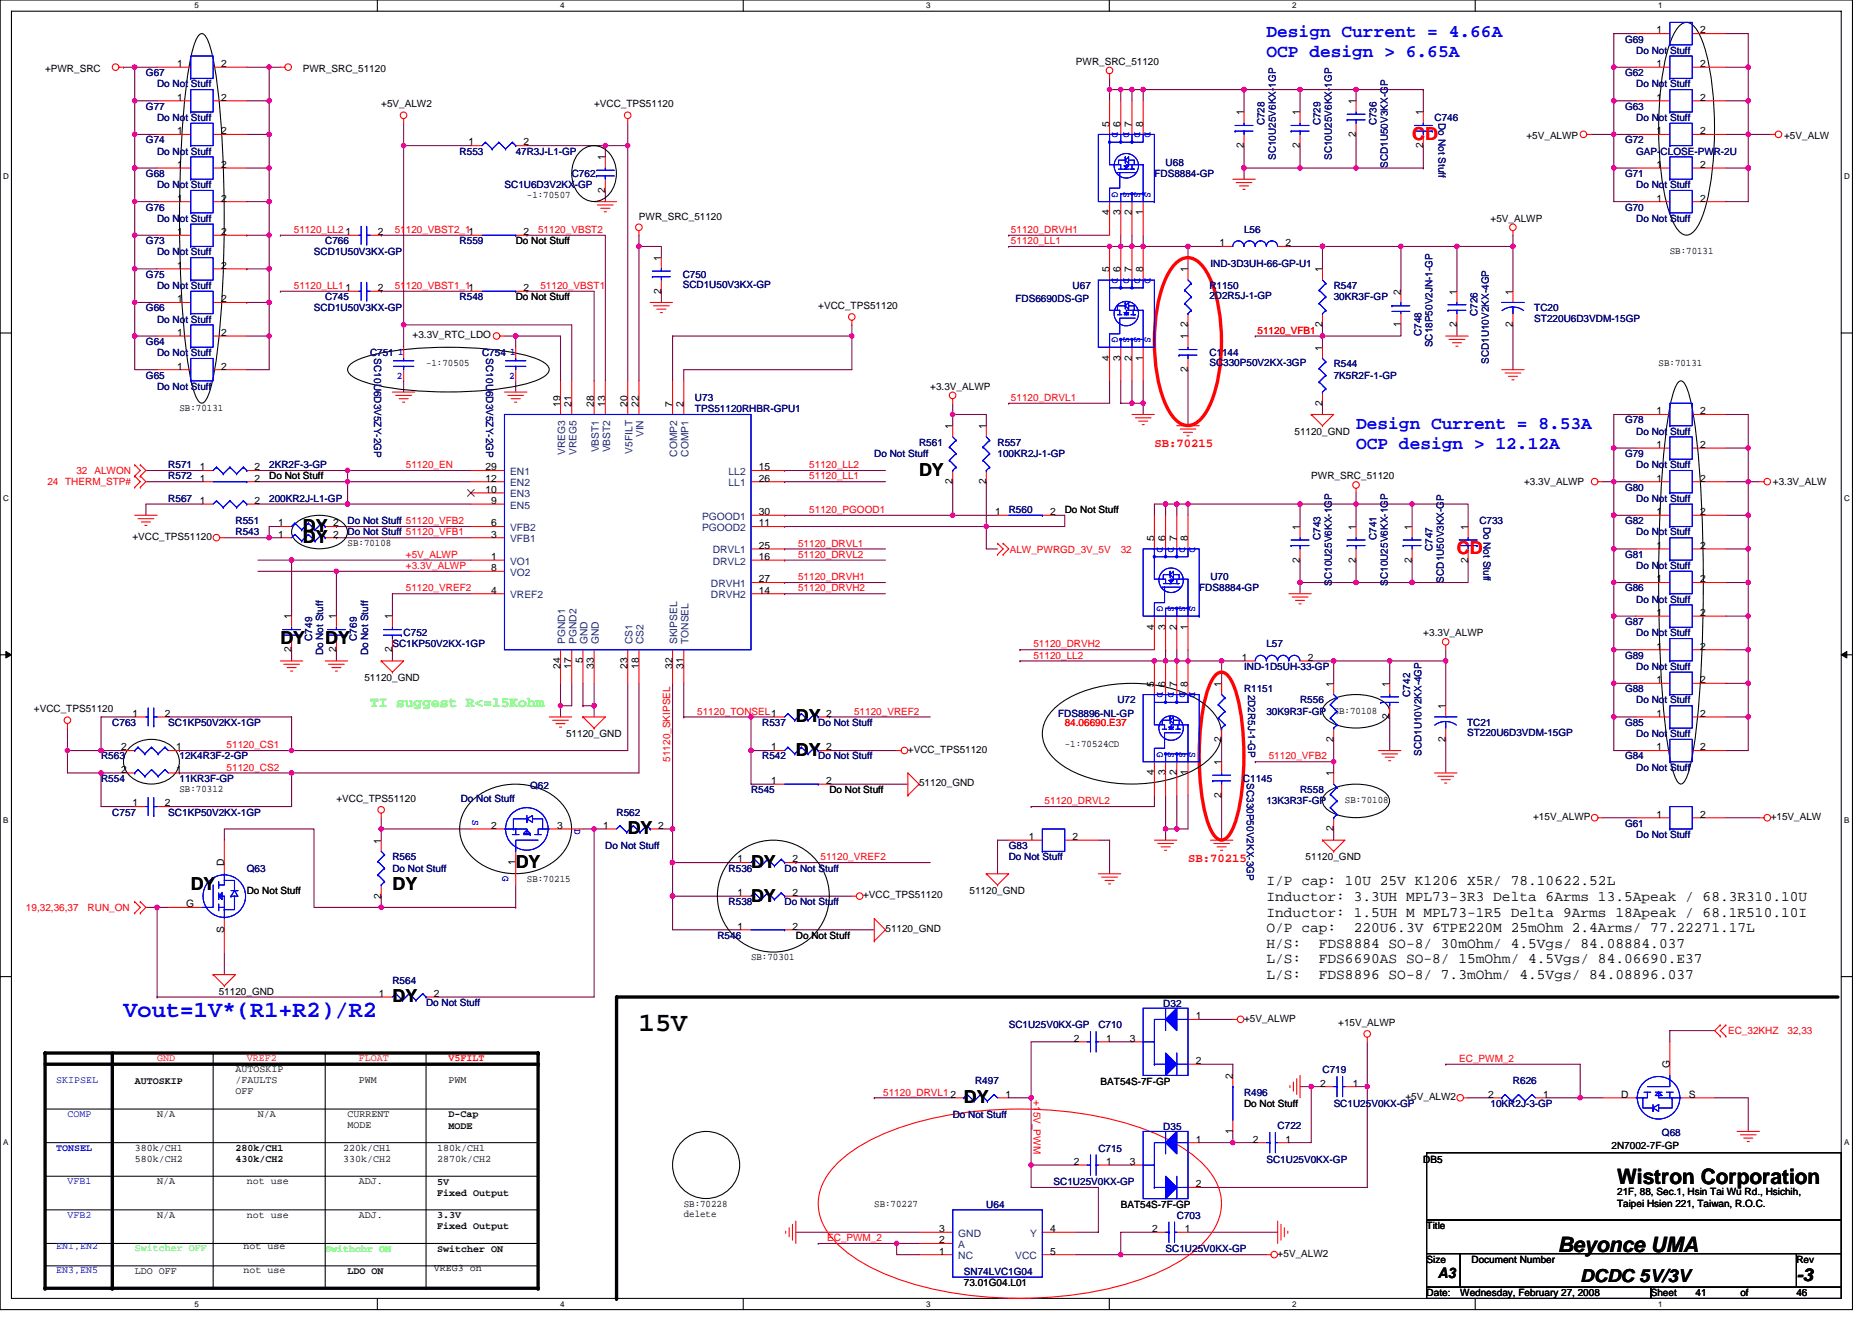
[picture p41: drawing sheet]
<svg xmlns="http://www.w3.org/2000/svg" width="297mm" height="210mm" viewBox="0 0 297 210" stroke-linecap="round" stroke-linejoin="round" font-family="sans-serif">
<defs><g id="words">
<text font-size="4.3" x="101.4" y="163.6">15V</text>
<text font-size="3.7" fill="#00f" x="19.6" y="161.4">Vout=1V*(R1+R2)/R2</text>
<g font-size="3.4">
<text x="256.6" y="187.9">Wistron Corporation</text>
<text x="247.2" y="198.7">Beyonce UMA</text>
</g>
<g font-size="2.8" fill="#00f">
<text x="201" y="5.9">Design Current = 4.66A</text>
<text x="201" y="9.1">OCP design &gt; 6.65A</text>
<text x="215.2" y="68.1">Design Current = 8.53A</text>
<text x="215.2" y="71.3">OCP design &gt; 12.12A</text>
</g>
<g font-size="2.8" fill="#f00">
<text x="224.1" y="22.2">CD</text>
<text x="231.2" y="88">CD</text>
</g>
<g font-size="2.8">
<text x="145.8" y="75.5">DY</text>
<text x="48" y="84.4">DY</text>
<text x="48" y="86.2">DY</text>
<text x="44.5" y="102.2">DY</text>
<text x="51.6" y="102.2">DY</text>
<text x="126.3" y="120">DY</text>
<text x="126.3" y="114.7">DY</text>
<text x="81.8" y="137.8">DY</text>
<text x="99.6" y="132.4">DY</text>
<text x="119.2" y="137.8">DY</text>
<text x="30.3" y="141.3">DY</text>
<text x="62.3" y="141.3">DY</text>
<text x="119.2" y="143.1">DY</text>
<text x="62.3" y="159.1">DY</text>
<text x="152.9" y="175.1">DY</text>
<text x="250.7" y="203.5">DCDC 5V/3V</text>
<text x="285" y="203.3">-3</text>
</g>
<text font-size="2.3" fill="#0f0" x="58.7" y="112.2">TI suggest R&lt;=15Kohm</text>
<g font-size="2.3">
<text x="201" y="140.5">I/P cap: 10U 25V K1206 X5R/ 78.10622.52L</text>
<text x="201" y="143">Inductor: 3.3UH MPL73-3R3 Delta 6Arms 13.5Apeak / 68.3R310.10U</text>
<text x="201" y="145.5">Inductor: 1.5UH M MPL73-1R5 Delta 9Arms 18Apeak / 68.1R510.10I</text>
<text x="201" y="148">O/P cap:</text>
<text x="214.8" y="148">220U6.3V 6TPE220M 25mOhm 2.4Arms/ 77.22271.17L</text>
<text x="201" y="150.4">H/S:</text>
<text x="201" y="152.9">L/S:</text>
<text x="201" y="155.4">L/S:</text>
<text x="209.3" y="150.4">FDS8884 SO-8/ 30mOhm/ 4.5Vgs/ 84.08884.037</text>
<text x="209.3" y="152.9">FDS6690AS SO-8/ 15mOhm/ 4.5Vgs/ 84.06690.E37</text>
<text x="209.3" y="155.4">FDS8896 SO-8/ 7.3mOhm/ 4.5Vgs/ 84.08896.037</text>
<text x="228.2" y="202.9">A3</text>
</g>
<g font-size="1.9" fill="#f00">
<text x="183.2" y="71">SB:70215</text>
<text x="188.5" y="136.8">SB:70215</text>
</g>
<g font-size="1.6">
<text x="262.8" y="5.3">1</text>
<text x="269.8" y="5.3">2</text>
<text x="7.2" y="11.4">+PWR_SRC</text>
<text x="28.1" y="10.6">1</text>
<text x="35.1" y="10.6">2</text>
<text x="48" y="11.4">PWR_SRC_51120</text>
<text x="170.7" y="10.3">PWR_SRC_51120</text>
<text x="262.8" y="10.6">1</text>
<text x="269.8" y="10.6">2</text>
<text x="28.1" y="16">1</text>
<text x="35.1" y="16">2</text>
<text x="60.5" y="17.1">+5V_ALW2</text>
<text x="94.3" y="17.1">+VCC_TPS51120</text>
<text x="215.2" y="16.5" transform="rotate(-90 215.2 16.5)">1</text>
<text x="262.8" y="16">1</text>
<text x="269.8" y="16">2</text>
<text x="28.1" y="21.3">1</text>
<text x="35.1" y="21.3">2</text>
<text x="74.4" y="23.1">1</text>
<text x="83.1" y="23.1">2</text>
<text x="176" y="20.1" transform="rotate(-90 176 20.1)">5</text>
<text x="177.8" y="20.1" transform="rotate(-90 177.8 20.1)">6</text>
<text x="179.6" y="20.1" transform="rotate(-90 179.6 20.1)">7</text>
<text x="181.4" y="20.1" transform="rotate(-90 181.4 20.1)">8</text>
<text x="197.4" y="23.5" transform="rotate(-90 197.4 23.5)">2</text>
<text x="197.4" y="18.3" transform="rotate(-90 197.4 18.3)">1</text>
<text x="206.3" y="23.5" transform="rotate(-90 206.3 23.5)">2</text>
<text x="206.3" y="18.3" transform="rotate(-90 206.3 18.3)">1</text>
<text x="215.2" y="21.7" transform="rotate(-90 215.2 21.7)">2</text>
<text x="225.8" y="23.5" transform="rotate(-90 225.8 23.5)">2</text>
<text x="225.8" y="18.3" transform="rotate(-90 225.8 18.3)">1</text>
<text x="242.2" y="22">+5V_ALWP</text>
<text x="262.8" y="21.3">1</text>
<text x="269.8" y="21.3">2</text>
<text x="283.1" y="22">+5V_ALW</text>
<text x="28.1" y="26.6">1</text>
<text x="35.1" y="26.6">2</text>
<text x="96" y="25.4" transform="rotate(-90 96 25.4)">1</text>
<text x="262.8" y="26.6">1</text>
<text x="269.8" y="26.6">2</text>
<text x="28.1" y="32">1</text>
<text x="35.1" y="32">2</text>
<text x="83.6" y="31.5">-1:70507</text>
<text x="96" y="30.6" transform="rotate(-90 96 30.6)">2</text>
<text x="101.4" y="34.8">PWR_SRC_51120</text>
<text x="176" y="34.2" transform="rotate(-90 176 34.2)">4</text>
<text x="177.8" y="34.2" transform="rotate(-90 177.8 34.2)">3</text>
<text x="179.6" y="34.2" transform="rotate(-90 179.6 34.2)">2</text>
<text x="181.4" y="34.2" transform="rotate(-90 181.4 34.2)">1</text>
<text x="236.5" y="35.2">+5V_ALWP</text>
<text x="262.8" y="32">1</text>
<text x="269.8" y="32">2</text>
<text x="28.1" y="37.3">1</text>
<text x="35.1" y="37.3">2</text>
<text x="60" y="37.3">2</text>
<text x="81.8" y="38.8">Do Not Stuff</text>
<text x="83.1" y="37.3">2</text>
<text x="104.9" y="41.4" transform="rotate(-90 104.9 41.4)">1</text>
<text x="193.5" y="39.1">1</text>
<text x="204" y="39.1">2</text>
<text x="265" y="40.4">SB:70131</text>
<text x="28.1" y="42.7">1</text>
<text x="28.1" y="48">1</text>
<text x="35.1" y="42.7">2</text>
<text x="35.1" y="48">2</text>
<text x="60" y="46.2">2</text>
<text x="81.8" y="47.6">Do Not Stuff</text>
<text x="83.1" y="46.2">2</text>
<text x="104.9" y="46.6" transform="rotate(-90 104.9 46.6)">2</text>
<text x="176" y="43.2" transform="rotate(-90 176 43.2)">5</text>
<text x="177.8" y="43.2" transform="rotate(-90 177.8 43.2)">6</text>
<text x="179.6" y="43.2" transform="rotate(-90 179.6 43.2)">7</text>
<text x="181.4" y="43.2" transform="rotate(-90 181.4 43.2)">8</text>
<text x="188.5" y="43.2" transform="rotate(-90 188.5 43.2)">1</text>
<text x="209.8" y="43.2" transform="rotate(-90 209.8 43.2)">1</text>
<text x="222.3" y="46.8" transform="rotate(-90 222.3 46.8)">2</text>
<text x="231.2" y="46.8" transform="rotate(-90 231.2 46.8)">1</text>
<text x="240" y="46.8" transform="rotate(-90 240 46.8)">1</text>
<text x="28.1" y="53.3">1</text>
<text x="35.1" y="53.3">2</text>
<text x="65.5" y="53.7">+3.3V_RTC_LDO</text>
<text x="129.8" y="49.1">+VCC_TPS51120</text>
<text x="188.5" y="53.9" transform="rotate(-90 188.5 53.9)">1</text>
<text x="188.5" y="51.9" transform="rotate(-90 188.5 51.9)">2</text>
<text x="209.8" y="51.9" transform="rotate(-90 209.8 51.9)">2</text>
<text x="222.3" y="51.9" transform="rotate(-90 222.3 51.9)">1</text>
<text x="231.2" y="51.9" transform="rotate(-90 231.2 51.9)">2</text>
<text x="240" y="51.9" transform="rotate(-90 240 51.9)">2</text>
<text x="28.1" y="58.7">1</text>
<text x="35.1" y="58.7">2</text>
<text x="67.6" y="58.1">-1:70505</text>
<text x="176" y="57.3" transform="rotate(-90 176 57.3)">4</text>
<text x="177.8" y="57.3" transform="rotate(-90 177.8 57.3)">3</text>
<text x="179.6" y="57.3" transform="rotate(-90 179.6 57.3)">2</text>
<text x="181.4" y="57.3" transform="rotate(-90 181.4 57.3)">1</text>
<text x="188.5" y="59.1" transform="rotate(-90 188.5 59.1)">2</text>
<text x="209.8" y="55.6" transform="rotate(-90 209.8 55.6)">1</text>
<text x="263.2" y="58.1">SB:70131</text>
<text x="28.5" y="65.3">SB:70131</text>
<text x="88.9" y="64.5" transform="rotate(-90 88.9 64.5)">19</text>
<text x="90.7" y="64.5" transform="rotate(-90 90.7 64.5)">21</text>
<text x="94.3" y="64.5" transform="rotate(-90 94.3 64.5)">28</text>
<text x="96" y="64.5" transform="rotate(-90 96 64.5)">13</text>
<text x="99.6" y="64.5" transform="rotate(-90 99.6 64.5)">20</text>
<text x="101.4" y="64.5" transform="rotate(-90 101.4 64.5)">22</text>
<text x="106.7" y="64.5" transform="rotate(-90 106.7 64.5)">7</text>
<text x="108.5" y="64.5" transform="rotate(-90 108.5 64.5)">2</text>
<text x="147.6" y="61.9">+3.3V_ALWP</text>
<text x="209.8" y="64.4" transform="rotate(-90 209.8 64.4)">2</text>
<text x="262.8" y="65.8">1</text>
<text x="269.8" y="65.8">2</text>
<text x="151.1" y="68.1" transform="rotate(-90 151.1 68.1)">1</text>
<text x="156.5" y="68.1" transform="rotate(-90 156.5 68.1)">1</text>
<text x="205.4" y="69">51120_GND</text>
<text x="262.8" y="71.1">1</text>
<text x="269.8" y="71.1">2</text>
<text x="31.7" y="74.7">1</text>
<text x="31.7" y="76.4">1</text>
<text x="40.4" y="74.7">2</text>
<text x="40.4" y="76.4">2</text>
<text x="42.7" y="76.1">Do Not Stuff</text>
<text x="77" y="76.4">12</text>
<text x="77" y="74.7">29</text>
<text x="120.4" y="74.7">15</text>
<text x="120.4" y="76.4">26</text>
<text x="151.1" y="76.8" transform="rotate(-90 151.1 76.8)">2</text>
<text x="156.5" y="76.8" transform="rotate(-90 156.5 76.8)">2</text>
<text x="208.1" y="76.1">PWR_SRC_51120</text>
<text x="241.8" y="77">+3.3V_ALWP</text>
<text x="262.8" y="76.4">1</text>
<text x="269.8" y="76.4">2</text>
<text x="281.3" y="77">+3.3V_ALW</text>
<text x="31.7" y="80">1</text>
<text x="40.4" y="80">2</text>
<text x="44.1" y="83.5">1</text>
<text x="52.8" y="83.5">2</text>
<text x="77" y="78.2">10</text>
<text x="77.9" y="83.5">6</text>
<text x="77.9" y="80">9</text>
<text x="120.4" y="83.5">11</text>
<text x="120.4" y="81.8">30</text>
<text x="157.9" y="81.8">1</text>
<text x="166.6" y="81.8">2</text>
<text x="168.9" y="81.4">Do Not Stuff</text>
<text x="262.8" y="81.8">1</text>
<text x="269.8" y="81.8">2</text>
<text x="21" y="85.7">+VCC_TPS51120</text>
<text x="44.1" y="85.3">1</text>
<text x="52.8" y="85.3">2</text>
<text x="55.2" y="86.6">SB:70108</text>
<text x="77.9" y="88.9">1</text>
<text x="77.9" y="85.3">3</text>
<text x="120.4" y="88.9">16</text>
<text x="120.4" y="87.1">25</text>
<text x="183.2" y="85.9" transform="rotate(-90 183.2 85.9)">5</text>
<text x="184.9" y="85.9" transform="rotate(-90 184.9 85.9)">6</text>
<text x="186.7" y="85.9" transform="rotate(-90 186.7 85.9)">7</text>
<text x="188.5" y="85.9" transform="rotate(-90 188.5 85.9)">8</text>
<text x="206.3" y="89.3" transform="rotate(-90 206.3 89.3)">2</text>
<text x="206.3" y="84.1" transform="rotate(-90 206.3 84.1)">1</text>
<text x="215.2" y="89.3" transform="rotate(-90 215.2 89.3)">2</text>
<text x="215.2" y="84.1" transform="rotate(-90 215.2 84.1)">1</text>
<text x="224" y="89.3" transform="rotate(-90 224 89.3)">2</text>
<text x="224" y="84.1" transform="rotate(-90 224 84.1)">1</text>
<text x="232.9" y="89.3" transform="rotate(-90 232.9 89.3)">2</text>
<text x="232.9" y="84.1" transform="rotate(-90 232.9 84.1)">1</text>
<text x="262.8" y="87.1">1</text>
<text x="269.8" y="87.1">2</text>
<text x="77.9" y="94.2">4</text>
<text x="77.9" y="90.7">8</text>
<text x="120.4" y="94.2">14</text>
<text x="120.4" y="92.4">27</text>
<text x="262.8" y="92.4">1</text>
<text x="269.8" y="92.4">2</text>
<text x="46.2" y="98.3" transform="rotate(-90 46.2 98.3)">1</text>
<text x="53.4" y="98.3" transform="rotate(-90 53.4 98.3)">1</text>
<text x="62.2" y="98.3" transform="rotate(-90 62.2 98.3)">1</text>
<text x="183.2" y="99.9" transform="rotate(-90 183.2 99.9)">4</text>
<text x="184.9" y="99.9" transform="rotate(-90 184.9 99.9)">3</text>
<text x="186.7" y="99.9" transform="rotate(-90 186.7 99.9)">2</text>
<text x="188.5" y="99.9" transform="rotate(-90 188.5 99.9)">1</text>
<text x="225.8" y="101">+3.3V_ALWP</text>
<text x="262.8" y="97.8">1</text>
<text x="269.8" y="97.8">2</text>
<text x="46.2" y="103.5" transform="rotate(-90 46.2 103.5)">2</text>
<text x="53.4" y="103.5" transform="rotate(-90 53.4 103.5)">2</text>
<text x="62.2" y="103.5" transform="rotate(-90 62.2 103.5)">2</text>
<text x="88.9" y="106.2" transform="rotate(-90 88.9 106.2)">24</text>
<text x="90.7" y="106.2" transform="rotate(-90 90.7 106.2)">17</text>
<text x="92.5" y="105.3" transform="rotate(-90 92.5 105.3)">5</text>
<text x="94.3" y="106.2" transform="rotate(-90 94.3 106.2)">33</text>
<text x="99.6" y="106.2" transform="rotate(-90 99.6 106.2)">23</text>
<text x="101.4" y="106.2" transform="rotate(-90 101.4 106.2)">18</text>
<text x="106.7" y="106.2" transform="rotate(-90 106.7 106.2)">32</text>
<text x="108.5" y="106.2" transform="rotate(-90 108.5 106.2)">31</text>
<text x="197" y="104.9">1</text>
<text x="207.5" y="104.9">2</text>
<text x="262.8" y="103.1">1</text>
<text x="269.8" y="103.1">2</text>
<text x="5.4" y="113.1">+VCC_TPS51120</text>
<text x="21" y="113.8">1</text>
<text x="26.2" y="113.8">2</text>
<text x="57.8" y="108.1">51120_GND</text>
<text x="131.1" y="113.8">2</text>
<text x="183.2" y="109" transform="rotate(-90 183.2 109)">5</text>
<text x="184.9" y="109" transform="rotate(-90 184.9 109)">6</text>
<text x="186.7" y="109" transform="rotate(-90 186.7 109)">7</text>
<text x="188.5" y="109" transform="rotate(-90 188.5 109)">8</text>
<text x="193.8" y="109" transform="rotate(-90 193.8 109)">1</text>
<text x="211.6" y="109" transform="rotate(-90 211.6 109)">1</text>
<text x="211.6" y="113.3">SB:70108</text>
<text x="220.5" y="109" transform="rotate(-90 220.5 109)">1</text>
<text x="229.4" y="112.5" transform="rotate(-90 229.4 112.5)">1</text>
<text x="262.8" y="108.4">1</text>
<text x="262.8" y="113.8">1</text>
<text x="269.8" y="108.4">2</text>
<text x="269.8" y="113.8">2</text>
<text x="19.2" y="119.1">2</text>
<text x="28" y="119.1">1</text>
<text x="89.8" y="117">51120_GND</text>
<text x="122.4" y="119.1">1</text>
<text x="131.1" y="119.1">2</text>
<text x="144.1" y="119.5">+VCC_TPS51120</text>
<text x="168.9" y="118.6">-1:70524CD</text>
<text x="193.8" y="117.7" transform="rotate(-90 193.8 117.7)">2</text>
<text x="211.6" y="117.7" transform="rotate(-90 211.6 117.7)">2</text>
<text x="220.5" y="114.2" transform="rotate(-90 220.5 114.2)">2</text>
<text x="229.4" y="117.7" transform="rotate(-90 229.4 117.7)">2</text>
<text x="262.8" y="119.1">1</text>
<text x="269.8" y="119.1">2</text>
<text x="19.2" y="122.7">2</text>
<text x="28" y="122.7">1</text>
<text x="28.5" y="125.7">SB:70312</text>
<text x="122.4" y="124.4">1</text>
<text x="131.1" y="124.4">2</text>
<text x="131.6" y="125.9">Do Not Stuff</text>
<text x="145.8" y="124.8">51120_GND</text>
<text x="183.2" y="123.1" transform="rotate(-90 183.2 123.1)">4</text>
<text x="184.9" y="123.1" transform="rotate(-90 184.9 123.1)">3</text>
<text x="186.7" y="123.1" transform="rotate(-90 186.7 123.1)">2</text>
<text x="188.5" y="123.1" transform="rotate(-90 188.5 123.1)">1</text>
<text x="193.8" y="121.4" transform="rotate(-90 193.8 121.4)">1</text>
<text x="211.6" y="123.2" transform="rotate(-90 211.6 123.2)">1</text>
<text x="21" y="128">1</text>
<text x="26.2" y="128">2</text>
<text x="53.4" y="127.3">+VCC_TPS51120</text>
<text x="77.9" y="131.6">2</text>
<text x="88.4" y="131.6">3</text>
<text x="95.7" y="131.6">1</text>
<text x="104.4" y="131.6">2</text>
<text x="193.8" y="126.6" transform="rotate(-90 193.8 126.6)">2</text>
<text x="211.6" y="132" transform="rotate(-90 211.6 132)">2</text>
<text x="213.4" y="127.5">SB:70108</text>
<text x="243.3" y="130.2">+15V_ALWP</text>
<text x="262.8" y="129.8">1</text>
<text x="269.8" y="129.8">2</text>
<text x="281" y="130.2">+15V_ALW</text>
<text x="35.6" y="137.4" transform="rotate(-90 35.6 137.4)">D</text>
<text x="60.5" y="133.9" transform="rotate(-90 60.5 133.9)">1</text>
<text x="81.8" y="137.3" transform="rotate(-90 81.8 137.3)">1</text>
<text x="117" y="136.9">1</text>
<text x="125.7" y="136.9">2</text>
<text x="163.3" y="133.3">1</text>
<text x="170.2" y="133.3">2</text>
<text x="207.2" y="136.5">51120_GND</text>
<text x="29.5" y="144">G</text>
<text x="39.2" y="141.9">Do Not Stuff</text>
<text x="60.5" y="142.6" transform="rotate(-90 60.5 142.6)">2</text>
<text x="83.6" y="139.9">SB:70215</text>
<text x="117" y="142.2">1</text>
<text x="125.7" y="142.2">2</text>
<text x="136.9" y="142.6">+VCC_TPS51120</text>
<text x="153.8" y="141.9">51120_GND</text>
<text x="35.6" y="148.1" transform="rotate(-90 35.6 148.1)">S</text>
<text x="117" y="147.6">1</text>
<text x="125.7" y="147.6">2</text>
<text x="126.3" y="149">Do Not Stuff</text>
<text x="140.5" y="147.9">51120_GND</text>
<text x="119.2" y="152.4">SB:70301</text>
<text x="34.7" y="157.9">51120_GND</text>
<text x="60.1" y="158.2">1</text>
<text x="68.9" y="158.2">2</text>
<text x="189.8" y="161.8">1</text>
<text x="170.4" y="165.3">2</text>
<text x="175.5" y="165.3">1</text>
<text x="179.3" y="165.3">3</text>
<text x="197.4" y="162.2">+5V_ALWP</text>
<text x="212.3" y="162.9">+15V_ALWP</text>
<text x="21.4" y="172">AUTOSKIP</text>
<text x="37.4" y="171.9">/FAULTS</text>
<text x="37.4" y="173.6">OFF</text>
<text x="37.4" y="170.2">AUTOSKIP</text>
<text x="56.9" y="171.9">PWM</text>
<text x="71.2" y="171.9">PWM</text>
<text x="174.6" y="172.3">BAT54S-7F-GP</text>
<text x="189.8" y="168.9">2</text>
<text x="195.6" y="171.2" transform="rotate(-90 195.6 171.2)">2</text>
<text x="209.5" y="172.4">2</text>
<text x="214.6" y="172.4">1</text>
<text x="264.9" y="169.4" transform="rotate(-90 264.9 169.4)">G</text>
<text x="24.9" y="177.3">N/A</text>
<text x="40.9" y="177.3">N/A</text>
<text x="55.2" y="177.3">CURRENT</text>
<text x="55.2" y="179">MODE</text>
<text x="71.2" y="177.3">D-Cap</text>
<text x="71.2" y="179.1">MODE</text>
<text x="150.8" y="174.2">2</text>
<text x="159.5" y="174.2">1</text>
<text x="195.6" y="180" transform="rotate(-90 195.6 180)">1</text>
<text x="197.4" y="175.7">Do Not Stuff</text>
<text x="223" y="174.6">+5V_ALW2</text>
<text x="236.2" y="174.2">2</text>
<text x="244.9" y="174.2">1</text>
<text x="257.2" y="174.2">D</text>
<text x="268" y="174.2">S</text>
<text x="21.4" y="182.6">380k/CH1</text>
<text x="21.4" y="184.4">580k/CH2</text>
<text x="37.4" y="182.7">280k/CH1</text>
<text x="37.4" y="184.4">430k/CH2</text>
<text x="54.4" y="182.6">220k/CH1</text>
<text x="54.4" y="184.4">330k/CH2</text>
<text x="69.4" y="182.6">180k/CH1</text>
<text x="69.4" y="184.4">2870k/CH2</text>
<text x="170.4" y="184.9">2</text>
<text x="175.5" y="184.9">1</text>
<text x="179.3" y="184.9">3</text>
<text x="189.8" y="181.3">1</text>
<text x="198.8" y="181.3">2</text>
<text x="204" y="181.3">1</text>
<text x="225.8" y="184.6">DB5</text>
<text x="255.7" y="182.4">2N7002-7F-GP</text>
<text x="24.9" y="187.9">N/A</text>
<text x="39.2" y="187.9">not use</text>
<text x="56.9" y="187.9">ADJ.</text>
<text x="69.4" y="188">5V</text>
<text x="69.4" y="189.8">Fixed Output</text>
<text x="108.5" y="191.5">SB:70228</text>
<text x="138.7" y="191.5">SB:70227</text>
<text x="177.8" y="191.7">BAT54S-7F-GP</text>
<text x="189.8" y="188.4">2</text>
<text x="256.6" y="189.7">21F, 88, Sec.1, Hsin Tai Wu Rd., Hsichih,</text>
<text x="256.6" y="191.5">Taipei Hsien 221, Taiwan, R.O.C.</text>
<text x="24.9" y="193.3">N/A</text>
<text x="39.2" y="193.3">not use</text>
<text x="56.9" y="193.3">ADJ.</text>
<text x="69.4" y="193.3">3.3V</text>
<text x="69.4" y="195.1">Fixed Output</text>
<text x="108.5" y="193.2">delete</text>
<text x="149" y="197.3">2</text>
<text x="149" y="195.6">3</text>
<text x="166.6" y="195.6">4</text>
<text x="182.8" y="195.6">2</text>
<text x="188" y="195.6">1</text>
<text x="226.4" y="195.1">Title</text>
<text x="21.4" y="202.2">LDO OFF</text>
<text x="38.6" y="198.2">not use</text>
<text x="38.6" y="202">not use</text>
<text x="55.2" y="202.2">LDO ON</text>
<text x="68.9" y="201.8">VREG3 on</text>
<text x="69.4" y="198.7">Switcher ON</text>
<text x="149" y="199.1">1</text>
<text x="166.6" y="199.1">5</text>
<text x="202.7" y="199.5">+5V_ALW2</text>
<text x="226.4" y="200.4">Size</text>
<text x="233.5" y="200.4">Document Number</text>
<text x="285" y="200.4">Rev</text>
<text x="152.9" y="204.1">73.01G04.L01</text>
<text x="226.4" y="205.7">Date:</text>
<text x="231.7" y="205.7">Wednesday, February 27, 2008</text>
<text x="261.9" y="205.7">Sheet</text>
<text x="269" y="205.7">41</text>
<text x="276.2" y="205.7">of</text>
<text x="285" y="205.7">46</text>
</g>
<g font-size="1.6" fill="#000080">
<text x="257.8" y="6.8">G69</text>
<text x="259.6" y="8.5">Do Not Stuff</text>
<text x="23.2" y="12.1">G67</text>
<text x="23.2" y="17.4">G77</text>
<text x="24.9" y="13.9">Do Not Stuff</text>
<text x="257.8" y="12.1">G62</text>
<text x="257.8" y="17.4">G63</text>
<text x="259.6" y="13.9">Do Not Stuff</text>
<text x="23.2" y="22.8">G74</text>
<text x="24.9" y="19.2">Do Not Stuff</text>
<text x="200.7" y="19.9" transform="rotate(-90 200.7 19.9)">C728</text>
<text x="209.5" y="19.9" transform="rotate(-90 209.5 19.9)">C729</text>
<text x="218.4" y="19.9" transform="rotate(-90 218.4 19.9)">C736</text>
<text x="227.6" y="19.2">C746</text>
<text x="228.3" y="19.6" transform="rotate(90 228.3 19.6)">Do Not Stuff</text>
<text x="257.8" y="22.8">G72</text>
<text x="259.6" y="19.2">Do Not Stuff</text>
<text x="23.2" y="28.1">G68</text>
<text x="24.9" y="29.9">Do Not Stuff</text>
<text x="24.9" y="24.5">Do Not Stuff</text>
<text x="72.9" y="24.5">R553</text>
<text x="80" y="29.9">SC1U6D3V2KX-GP</text>
<text x="81.8" y="24.5">47R3J-L1-GP</text>
<text x="90.7" y="28.1">C762</text>
<text x="183.2" y="28.1">FDS8884-GP</text>
<text x="185" y="26.3">U68</text>
<text x="202.4" y="25.4" transform="rotate(-90 202.4 25.4)">SC10U25V6KX-1GP</text>
<text x="211.3" y="25.4" transform="rotate(-90 211.3 25.4)">SC10U25V6KX-1GP</text>
<text x="220.2" y="26.7" transform="rotate(-90 220.2 26.7)">SCD1U50V3KX-GP</text>
<text x="257.8" y="28.1">G71</text>
<text x="259.6" y="24.5">GAP-CLOSE-PWR-2U</text>
<text x="259.6" y="29.9">Do Not Stuff</text>
<text x="23.2" y="33.4">G76</text>
<text x="24.9" y="35.2">Do Not Stuff</text>
<text x="257.8" y="33.4">G70</text>
<text x="259.6" y="35.2">Do Not Stuff</text>
<text x="23.2" y="38.8">G73</text>
<text x="24.9" y="40.5">Do Not Stuff</text>
<text x="49.8" y="40.5">SCD1U50V3KX-GP</text>
<text x="51.6" y="38.8">C766</text>
<text x="72.9" y="38.8">R559</text>
<text x="197.4" y="37">L56</text>
<text x="23.2" y="44.1">G75</text>
<text x="24.9" y="45.9">Do Not Stuff</text>
<text x="51.6" y="47.6">C745</text>
<text x="72.9" y="47.6">R548</text>
<text x="108.3" y="44.1">C750</text>
<text x="108.3" y="45.7">SCD1U50V3KX-GP</text>
<text x="170.2" y="45.9">U67</text>
<text x="191.9" y="45.9">R1150</text>
<text x="191.9" y="47.5">2D2R5J-1-GP</text>
<text x="192.1" y="42.3">IND-3D3UH-66-GP-U1</text>
<text x="211.6" y="45.9">R547</text>
<text x="211.6" y="47.6">30KR3F-GP</text>
<text x="23.2" y="49.4">G66</text>
<text x="24.9" y="51.2">Do Not Stuff</text>
<text x="49.8" y="49.4">SCD1U50V3KX-GP</text>
<text x="161.1" y="48">FDS6690DS-GP</text>
<text x="225.5" y="53.3" transform="rotate(-90 225.5 53.3)">C748</text>
<text x="234.4" y="50.1" transform="rotate(-90 234.4 50.1)">C726</text>
<text x="243.5" y="49.4">TC20</text>
<text x="243.5" y="51">ST220U6D3VDM-15GP</text>
<text x="23.2" y="54.8">G64</text>
<text x="24.9" y="56.5">Do Not Stuff</text>
<text x="58.7" y="56.5">C751</text>
<text x="59.4" y="56.9" transform="rotate(90 59.4 56.9)">SC10U6D3V5ZY-2GP</text>
<text x="76.5" y="56.5">C754</text>
<text x="77.1" y="56.9" transform="rotate(90 77.1 56.9)">SC10U6D3V5ZY-2GP</text>
<text x="191.9" y="56.5">C1144</text>
<text x="191.9" y="58.1">SC330P50V2KX-3GP</text>
<text x="211.6" y="58.3">R544</text>
<text x="227.3" y="55.1" transform="rotate(-90 227.3 55.1)">SC18P50V2JN-1-GP</text>
<text x="236.2" y="57.8" transform="rotate(-90 236.2 57.8)">SCD1U10V2KX-4GP</text>
<text x="23.2" y="60.1">G65</text>
<text x="24.9" y="61.9">Do Not Stuff</text>
<text x="110.3" y="63.6">U73</text>
<text x="110.3" y="65.4">TPS51120RHBR-GPU1</text>
<text x="211.6" y="60.1">7K5R2F-1-GP</text>
<text x="145.8" y="70.8">R561</text>
<text x="158.3" y="70.8">R557</text>
<text x="257.8" y="67.2">G78</text>
<text x="259.6" y="69">Do Not Stuff</text>
<text x="26.7" y="74.3">R571</text>
<text x="26.7" y="76.1">R572</text>
<text x="42.7" y="74.3">2KR2F-3-GP</text>
<text x="138.7" y="72.5">Do Not Stuff</text>
<text x="158.3" y="72.5">100KR2J-1-GP</text>
<text x="257.8" y="72.5">G79</text>
<text x="257.8" y="77.9">G80</text>
<text x="259.6" y="74.3">Do Not Stuff</text>
<text x="26.7" y="79.7">R567</text>
<text x="37.4" y="83.2">R551</text>
<text x="42.7" y="79.7">200KR2J-L1-GP</text>
<text x="55.2" y="83.2">Do Not Stuff 51120_VFB2</text>
<text x="160.1" y="81.4">R560</text>
<text x="234.7" y="83.2">C733</text>
<text x="235.4" y="83.6" transform="rotate(90 235.4 83.6)">Do Not Stuff</text>
<text x="257.8" y="83.2">G82</text>
<text x="259.6" y="79.7">Do Not Stuff</text>
<text x="37.4" y="85">R543</text>
<text x="55.2" y="85">Do Not Stuff 51120_VFB1</text>
<text x="209.5" y="85.7" transform="rotate(-90 209.5 85.7)">C743</text>
<text x="218.4" y="85.7" transform="rotate(-90 218.4 85.7)">C741</text>
<text x="227.3" y="87.5" transform="rotate(-90 227.3 87.5)">C747</text>
<text x="257.8" y="88.5">G81</text>
<text x="259.6" y="85">Do Not Stuff</text>
<text x="190.3" y="93.9">FDS8884-GP</text>
<text x="192.1" y="92.1">U70</text>
<text x="211.3" y="93" transform="rotate(-90 211.3 93)">SC10U25V6KX-1GP</text>
<text x="220.2" y="93" transform="rotate(-90 220.2 93)">SC10U25V6KX-1GP</text>
<text x="229.1" y="92.5" transform="rotate(-90 229.1 92.5)">SCD1U50V3KX-GP</text>
<text x="257.8" y="93.9">G86</text>
<text x="259.6" y="95.7">Do Not Stuff</text>
<text x="259.6" y="90.3">Do Not Stuff</text>
<text x="49.5" y="101.7" transform="rotate(-90 49.5 101.7)">C749</text>
<text x="56.6" y="101.7" transform="rotate(-90 56.6 101.7)">C769</text>
<text x="64" y="101">C752</text>
<text x="257.8" y="99.2">G87</text>
<text x="259.6" y="101">Do Not Stuff</text>
<text x="51.3" y="104" transform="rotate(-90 51.3 104)">Do Not Stuff</text>
<text x="58.4" y="104" transform="rotate(-90 58.4 104)">Do Not Stuff</text>
<text x="62.3" y="102.8">SC1KP50V2KX-1GP</text>
<text x="197.4" y="106.3">IND-1D5UH-33-GP</text>
<text x="201" y="102.8">L57</text>
<text x="257.8" y="104.5">G89</text>
<text x="259.6" y="106.3">Do Not Stuff</text>
<text x="167.9" y="113.8">FDS8896-NL-GP</text>
<text x="177.3" y="111.7">U72</text>
<text x="197.4" y="109.9">R1151</text>
<text x="198.1" y="110.2" transform="rotate(90 198.1 110.2)">2D2R5J-1-GP</text>
<text x="201" y="113.4">30K9R3F-GP</text>
<text x="206.3" y="111.7">R556</text>
<text x="223.8" y="110.6" transform="rotate(-90 223.8 110.6)">C742</text>
<text x="257.8" y="109.9">G88</text>
<text x="259.6" y="111.7">Do Not Stuff</text>
<text x="17.8" y="115.2">C763</text>
<text x="26.7" y="115.2">SC1KP50V2KX-1GP</text>
<text x="120.9" y="115.2">R537</text>
<text x="129.8" y="115.2">Do Not Stuff</text>
<text x="232.8" y="115.2">TC21</text>
<text x="232.8" y="116.8">ST220U6D3VDM-15GP</text>
<text x="257.8" y="115.2">G85</text>
<text x="259.6" y="117">Do Not Stuff</text>
<text x="16" y="124.1">R554</text>
<text x="16" y="120.5">R563</text>
<text x="28.5" y="124.1">11KR3F-GP</text>
<text x="28.5" y="120.5">12K4R3F-2-GP</text>
<text x="84.1" y="125.2">Q62</text>
<text x="119.2" y="125.9">R545</text>
<text x="120.9" y="120.5">R542</text>
<text x="129.8" y="120.5">Do Not Stuff</text>
<text x="197.2" y="124.1">C1145</text>
<text x="197.9" y="124.3" transform="rotate(90 197.9 124.3)">SC330P50V2KX-3GP</text>
<text x="206.3" y="125.9">R558</text>
<text x="225.5" y="120" transform="rotate(-90 225.5 120)">SCD1U10V2KX-4GP</text>
<text x="257.8" y="120.5">G84</text>
<text x="259.6" y="122.3">Do Not Stuff</text>
<text x="17.8" y="129.4">C757</text>
<text x="26.7" y="129.4">SC1KP50V2KX-1GP</text>
<text x="73.1" y="127.3">Do Not Stuff</text>
<text x="97.8" y="129.4">R562</text>
<text x="201" y="127.7">13K3R3F-GP</text>
<text x="257.8" y="131.2">G61</text>
<text x="62.3" y="136.5">R565</text>
<text x="96.1" y="134.8">Do Not Stuff</text>
<text x="160.1" y="134.8">G83</text>
<text x="160.1" y="136.5">Do Not Stuff</text>
<text x="259.6" y="133">Do Not Stuff</text>
<text x="39.2" y="138.3">Q63</text>
<text x="62.3" y="138.3">Do Not Stuff</text>
<text x="115.6" y="143.7">R538</text>
<text x="115.6" y="138.3">R536</text>
<text x="124.5" y="143.7">Do Not Stuff</text>
<text x="124.5" y="138.3">Do Not Stuff</text>
<text x="113.8" y="149">R546</text>
<text x="62.3" y="156.1">R564</text>
<text x="67.6" y="159.7">Do Not Stuff</text>
<text x="184.6" y="159.8">D32</text>
<text x="160.1" y="163.2">SC1U25V0KX-GP</text>
<text x="174.3" y="163.2">C710</text>
<text x="154.7" y="172.1">R497</text>
<text x="197.4" y="173.9">R496</text>
<text x="209.8" y="170.3">C719</text>
<text x="240.1" y="172.1">R626</text>
<text x="151.2" y="177.4">Do Not Stuff</text>
<text x="184.6" y="179.4">D35</text>
<text x="202.7" y="179.2">C722</text>
<text x="211.6" y="175.7">SC1U25V0KX-GP</text>
<text x="236.5" y="175.7">10KR2J-3-GP</text>
<text x="174.3" y="182.8">C715</text>
<text x="201" y="184.6">SC1U25V0KX-GP</text>
<text x="263.7" y="180.3">Q68</text>
<text x="156.5" y="191.7">U64</text>
<text x="167.2" y="188.1">SC1U25V0KX-GP</text>
<text x="186.7" y="193.4">C703</text>
<text x="152.9" y="202.3">SN74LVC1G04</text>
<text x="185" y="198.8">SC1U25V0KX-GP</text>
</g>
<g font-size="1.6" fill="#00f">
<text x="176.5" y="21" transform="rotate(90 176.5 21)">D</text>
<text x="178.3" y="21" transform="rotate(90 178.3 21)">D</text>
<text x="180" y="21" transform="rotate(90 180 21)">D</text>
<text x="181.6" y="21" transform="rotate(90 181.6 21)">D</text>
<text x="176.5" y="30.4" transform="rotate(90 176.5 30.4)">G</text>
<text x="178.3" y="30.4" transform="rotate(90 178.3 30.4)">S</text>
<text x="180" y="30.4" transform="rotate(90 180 30.4)">S</text>
<text x="181.6" y="30.4" transform="rotate(90 181.6 30.4)">S</text>
<text x="176.5" y="44.1" transform="rotate(90 176.5 44.1)">D</text>
<text x="178.3" y="44.1" transform="rotate(90 178.3 44.1)">D</text>
<text x="180" y="44.1" transform="rotate(90 180 44.1)">D</text>
<text x="181.6" y="44.1" transform="rotate(90 181.6 44.1)">D</text>
<text x="176.5" y="53.5" transform="rotate(90 176.5 53.5)">G</text>
<text x="178.3" y="53.5" transform="rotate(90 178.3 53.5)">S</text>
<text x="180" y="53.5" transform="rotate(90 180 53.5)">S</text>
<text x="181.6" y="53.5" transform="rotate(90 181.6 53.5)">S</text>
<text x="63.2" y="56.4">1</text>
<text x="80.9" y="56.4">1</text>
<text x="63" y="60.1">2</text>
<text x="80.8" y="60.1">2</text>
<text x="183.6" y="86.8" transform="rotate(90 183.6 86.8)">D</text>
<text x="185.4" y="86.8" transform="rotate(90 185.4 86.8)">D</text>
<text x="187.2" y="86.8" transform="rotate(90 187.2 86.8)">D</text>
<text x="188.8" y="86.8" transform="rotate(90 188.8 86.8)">D</text>
<text x="183.6" y="96.2" transform="rotate(90 183.6 96.2)">G</text>
<text x="185.4" y="96.2" transform="rotate(90 185.4 96.2)">S</text>
<text x="187.2" y="96.2" transform="rotate(90 187.2 96.2)">S</text>
<text x="188.8" y="96.2" transform="rotate(90 188.8 96.2)">S</text>
<text x="183.6" y="109.9" transform="rotate(90 183.6 109.9)">D</text>
<text x="185.4" y="109.9" transform="rotate(90 185.4 109.9)">D</text>
<text x="187.2" y="109.9" transform="rotate(90 187.2 109.9)">D</text>
<text x="188.8" y="109.9" transform="rotate(90 188.8 109.9)">D</text>
<text x="183.6" y="119.3" transform="rotate(90 183.6 119.3)">G</text>
<text x="185.4" y="119.3" transform="rotate(90 185.4 119.3)">S</text>
<text x="187.2" y="119.3" transform="rotate(90 187.2 119.3)">S</text>
<text x="188.8" y="119.3" transform="rotate(90 188.8 119.3)">S</text>
<text x="75" y="130.2" transform="rotate(90 75 130.2)">S</text>
<text x="91.1" y="131.6" transform="rotate(90 91.1 131.6)">D</text>
<text x="79.8" y="139" transform="rotate(90 79.8 139)">G</text>
<text x="8.9" y="171.9">SKIPSEL</text>
<text x="10.7" y="177.3">COMP</text>
<text x="8.9" y="182.7">TONSEL</text>
<text x="10.7" y="187.9">VFB1</text>
<text x="10.7" y="193.3">VFB2</text>
<text x="8.9" y="202">EN3,EN5</text>
<text x="8.9" y="198.2">EN1,EN2</text>
</g>
<g font-size="1.6" fill="#f00">
<text x="46.6" y="37">51120_LL21</text>
<text x="62.6" y="37">51120_VBST2_11</text>
<text x="85.4" y="37">51120_VBST2</text>
<text x="160.4" y="38.8">51120_LL1</text>
<text x="160.4" y="37">51120_DRVH1</text>
<text x="46.6" y="45.9">51120_LL11</text>
<text x="62.6" y="45.9">51120_VBST1_11</text>
<text x="85.7" y="45.9">51120_VBST1</text>
<text x="199.5" y="53">51120_VFB1</text>
<text x="160.4" y="63.6">51120_DRVL1</text>
<text x="7.5" y="77">24 THERM_STP#</text>
<text x="12.1" y="75.2">32 ALWON</text>
<text x="64.4" y="74.3">51120_EN</text>
<text x="128.4" y="74.3">51120_LL2</text>
<text x="128.4" y="76.1">51120_LL1</text>
<text x="128.4" y="81.4">51120_PGOOD1</text>
<text x="64.4" y="88.5">+5V_ALWP</text>
<text x="126.6" y="88.5">51120_DRVL2</text>
<text x="126.6" y="86.8">51120_DRVL1</text>
<text x="160.2" y="87.8">ALW_PWRGD_3V_5V</text>
<text x="177.8" y="87.8">32</text>
<text x="64.4" y="90.3">+3.3V_ALWP</text>
<text x="64.4" y="93.9">51120_VREF2</text>
<text x="126.6" y="92.1">51120_DRVH1</text>
<text x="126.6" y="93.9">51120_DRVH2</text>
<text x="164" y="102.8">51120_DRVH2</text>
<text x="164" y="104.5">51120_LL2</text>
<text x="110.6" y="113.4">51120_TONSEL1</text>
<text x="135.5" y="113.4">51120_VREF2</text>
<text x="36" y="118.8">51120_CS1</text>
<text x="168.9" y="115.2">84.06690.E37</text>
<text x="36" y="122.3">51120_CS2</text>
<text x="106.4" y="120.9" transform="rotate(-90 106.4 120.9)">51120_SKIPSEL</text>
<text x="201.3" y="120.5">51120_VFB2</text>
<text x="165.8" y="127.7">51120_DRVL2</text>
<text x="130.2" y="136.5">51120_VREF2</text>
<text x="4.1" y="144.5">19,32,36,37</text>
<text x="13.9" y="144.5">RUN_ON</text>
<text x="274.2" y="164.1">EC_32KHZ</text>
<text x="283.6" y="164.1">32,33</text>
<text x="24.9" y="168.4">GND</text>
<text x="39.2" y="168.4">VREF2</text>
<text x="56.9" y="168.4">FLOAT</text>
<text x="71.2" y="168.4">V5FILT</text>
<text x="140.1" y="173.9">51120_DRVL1</text>
<text x="231.5" y="168.6">EC_PWM_2</text>
<text x="164" y="174.6" transform="rotate(90 164 174.6)">+15V_PWM</text>
<text x="131.3" y="197">EC_PWM_2</text>
</g>
<g font-size="1.6" fill="#004080">
<text x="95" y="71.8" transform="rotate(-90 95 71.8)">VBST1</text>
<text x="96.8" y="71.8" transform="rotate(-90 96.8 71.8)">VBST2</text>
<text x="102.1" y="69.4" transform="rotate(-90 102.1 69.4)">VIN</text>
<text x="80.9" y="77.2">EN2</text>
<text x="80.9" y="75.4">EN1</text>
<text x="89.7" y="72.2" transform="rotate(-90 89.7 72.2)">VREG3</text>
<text x="91.5" y="72.2" transform="rotate(-90 91.5 72.2)">VREG5</text>
<text x="100.3" y="72" transform="rotate(-90 100.3 72)">V5FILT</text>
<text x="107.5" y="72.5" transform="rotate(-90 107.5 72.5)">COMP2</text>
<text x="109.2" y="72.5" transform="rotate(-90 109.2 72.5)">COMP1</text>
<text x="115.6" y="75.4">LL2</text>
<text x="115.6" y="77.2">LL1</text>
<text x="80.9" y="80.7">EN5</text>
<text x="80.9" y="79">EN3</text>
<text x="111.4" y="82.5">PGOOD1</text>
<text x="80.9" y="89.6">VO1</text>
<text x="80.9" y="86.1">VFB1</text>
<text x="80.9" y="84.3">VFB2</text>
<text x="111.4" y="84.3">PGOOD2</text>
<text x="113.1" y="89.6">DRVL2</text>
<text x="113.1" y="87.8">DRVL1</text>
<text x="80.9" y="95">VREF2</text>
<text x="80.9" y="91.4">VO2</text>
<text x="112.8" y="95">DRVH2</text>
<text x="112.8" y="93.2">DRVH1</text>
<text x="89.7" y="102.2" transform="rotate(-90 89.7 102.2)">PGND1</text>
<text x="91.5" y="102.2" transform="rotate(-90 91.5 102.2)">PGND2</text>
<text x="93.2" y="102.2" transform="rotate(-90 93.2 102.2)">GND</text>
<text x="95" y="102.2" transform="rotate(-90 95 102.2)">GND</text>
<text x="100.3" y="102.2" transform="rotate(-90 100.3 102.2)">CS1</text>
<text x="102.1" y="102.2" transform="rotate(-90 102.1 102.2)">CS2</text>
<text x="107.5" y="102.2" transform="rotate(-90 107.5 102.2)">SKIPSEL</text>
<text x="109.2" y="102.2" transform="rotate(-90 109.2 102.2)">TONSEL</text>
<text x="152.1" y="196.3">GND</text>
<text x="163.5" y="196.3">Y</text>
<text x="152.1" y="199.9">NC</text>
<text x="152.1" y="198.1">A</text>
<text x="161.1" y="199.9">VCC</text>
</g>
<g font-size="1.6" fill="#0f0">
<text x="21.4" y="198.6">Switcher OFF</text>
<text x="51.6" y="198.7">Swithchr ON</text>
</g>
<g font-size="1.3">
<text x="30.8" y="1.3">5</text>
<text x="88.9" y="1.3">4</text>
<text x="147" y="1.3">3</text>
<text x="205" y="1.3">2</text>
<text x="263.1" y="1.3">1</text>
<text x=".5" y="28.4">D</text>
<text x="292.6" y="28.4">D</text>
<text x=".5" y="79.5">C</text>
<text x="292.6" y="79.5">C</text>
<text x=".5" y="130.6">B</text>
<text x="292.6" y="130.6">B</text>
<text x=".5" y="181.7">A</text>
<text x="292.6" y="181.7">A</text>
<text x="30.8" y="207.4">5</text>
<text x="88.9" y="207.4">4</text>
<text x="147" y="207.4">3</text>
<text x="205" y="207.4">2</text>
<text x="263.1" y="207.4">1</text>
</g>
</g></defs>
<path d="M0 0h293.9v207.9h-293.9zM1.8 1.8h290.4v204.3h-290.4z" fill="none" stroke="#000" stroke-width=".17"/>
<g fill="#fff">
<path d="M30.8 .2h.7v1.4h-.7z"/>
<path d="M30.8 206.3h.7v1.4h-.7z"/>
</g>
<path d="M59.9 0v1.8M59.9 206.1v1.8" fill="none" stroke="#000" stroke-width=".17"/>
<g fill="#fff">
<path d="M88.9 .2h.7v1.4h-.7z"/>
<path d="M88.9 206.3h.7v1.4h-.7z"/>
</g>
<path d="M117.9 0v1.8M117.9 206.1v1.8" fill="none" stroke="#000" stroke-width=".17"/>
<g fill="#fff">
<path d="M147 .2h.7v1.4h-.7z"/>
<path d="M147 206.3h.7v1.4h-.7z"/>
</g>
<path d="M176 0v1.8M176 206.1v1.8" fill="none" stroke="#000" stroke-width=".17"/>
<g fill="#fff">
<path d="M205 .2h.7v1.4h-.7z"/>
<path d="M205 206.3h.7v1.4h-.7z"/>
</g>
<path d="M234.1 0v1.8M234.1 206.1v1.8" fill="none" stroke="#000" stroke-width=".17"/>
<g fill="#fff">
<path d="M263.1 .2h.7v1.4h-.7z"/>
<path d="M263.1 206.3h.7v1.4h-.7z"/>
<path d="M.5 27.3h.9v1.4h-.9z"/>
<path d="M292.6 27.3h.9v1.4h-.9z"/>
<path d="M.5 78.4h.9v1.4h-.9z"/>
<path d="M292.6 78.4h.9v1.4h-.9z"/>
</g>
<path d="M0 52.9h1.8M292.2 52.9h1.7" fill="none" stroke="#000" stroke-width=".17"/>
<g fill="#fff">
<path d="M.5 129.5h.8v1.4h-.8z"/>
<path d="M292.6 129.5h.9v1.4h-.9z"/>
</g>
<path d="M0 103.9h1.8M292.2 103.9h1.7" fill="none" stroke="#000" stroke-width=".17"/>
<path d="M.9 103.4l.9 .5-.9 .5zM292.2 103.9l.8-.5v1z" fill="#000" stroke="#000" stroke-width=".16"/>
<g fill="#fff">
<path d="M.5 180.5h.8v1.4h-.8z"/>
<path d="M292.6 180.5h.9v1.4h-.9z"/>
</g>
<g fill="none" stroke="#000" stroke-width=".17">
<path d="M31.7 5.5l.3-.2 .4 .2a6.2 6.2 0 0 1 1.2 3 114.7 114.7 0 0 1 1.9 20.6 180.3 180.3 0 0 1-1.3 28.9 18.9 18.9 0 0 1-1.5 5.5l-.3 .4-.4 .1-.3-.1a6.2 6.2 0 0 1-1.3-3.1 115.5 115.5 0 0 1-1.8-20.6 181.6 181.6 0 0 1 1.3-28.9 18.9 18.9 0 0 1 1.4-5.4zM266.6 4a1.39 1.39 0 0 1 2 0 11.8 11.8 0 0 1 2.5 5.9 56.4 56.4 0 0 1-.3 22.5 10.4 10.4 0 0 1-2.2 4.5 1.38 1.38 0 0 1-2 0 11.8 11.8 0 0 1-2.4-5.9 56.8 56.8 0 0 1 .3-22.5 10.4 10.4 0 0 1 2.1-4.5zM92.3 23.9a3.2 3.2 0 0 1 4.9 1.2 5 5 0 0 1-1.6 6.5 3.3 3.3 0 0 1-4.6-2.3 5.2 5.2 0 0 1 1.3-5.4zM55.6 57.8a14.5 14.5 0 0 1 6.4-2 62.1 62.1 0 0 1 21.1 .5 9.2 9.2 0 0 1 3.6 1.5 1.02 1.02 0 0 1 0 1.7 14.4 14.4 0 0 1-6.4 2.1 61.9 61.9 0 0 1-21.1-.6 9.1 9.1 0 0 1-3.6-1.5 1.02 1.02 0 0 1 0-1.7zM266.4 60.6l.3-.1 .3 .1a6.2 6.2 0 0 1 1.2 2.9 121.2 121.2 0 0 1 1.9 20.4 215.7 215.7 0 0 1-1.3 34.7 19.1 19.1 0 0 1-1.4 5.3l-.4 .4-.3 .1-.3-.1a6.2 6.2 0 0 1-1.2-2.9 122 122 0 0 1-1.9-20.5 217.3 217.3 0 0 1 1.4-34.6 19.1 19.1 0 0 1 1.4-5.3zM47 83a6.4 6.4 0 0 1 7.4 0 1.83 1.83 0 0 1 0 2.9 6.3 6.3 0 0 1-7.4 0 1.84 1.84 0 0 1 0-2.9zM20.3 118.9a5 5 0 0 1 7.8 .6 3.3 3.3 0 0 1-2.3 4.7 4.9 4.9 0 0 1-5.9-1.9 2.96 2.96 0 0 1 .4-3.4zM167.6 112.2a17.7 17.7 0 0 1 10.3-3.7 21 21 0 0 1 12.8 2.9 6.3 6.3 0 0 1 3.1 5 6.3 6.3 0 0 1-3.1 5 21.6 21.6 0 0 1-15.9 2.6 14.8 14.8 0 0 1-8-4.1 5 5 0 0 1 0-7zM210.3 111.9a6.7 6.7 0 0 1 4.9-1.7 6.8 6.8 0 0 1 4.9 1.7 1.59 1.59 0 0 1-.5 2.5 8.8 8.8 0 0 1-8.9 0 1.65 1.65 0 0 1-.4-2.5zM74.8 127.2a10.3 10.3 0 0 1 14 0 6.1 6.1 0 0 1-.7 9.4 10.4 10.4 0 0 1-13.3-.7 6 6 0 0 1 0-8.7zM210.3 126.1a6.7 6.7 0 0 1 4.9-1.6 6.8 6.8 0 0 1 4.9 1.6 1.59 1.59 0 0 1-.5 2.5 8.8 8.8 0 0 1-8.9 0 1.65 1.65 0 0 1-.4-2.5zM0 155h1.8"/>
<path d="M292.2 155h1.7M7.2 176h78.2M33.8 167.1h.1M33.8 167.1v37.4M51.6 167.1h.1M51.6 167.1v37.4M67.6 167.1v37.4M85.4 176h.1M7.2 181.4h78.2M7.2 186.7h78.2M7.2 197.4h78.2M7.2 192h78.2"/>
<path d="M85.4 181.4h.1M85.4 186.7h.1M85.4 197.4h.1M85.4 192h.1M226.4 199h5.3v5.3h-5.3zM226.4 183h65.8v10.6h-65.8zM226.4 193.6h65.8v5.4h-65.8zM231.7 199h53.3v5.3h-53.3zM285 199h7.2v5.3h-7.2zM7.2 200.9h78.2M67.6 204.5h.1M85.4 200.9h.1"/>
<path d="M226.4 204.3h35.5v1.8h-35.5zM261.9 204.3h30.3v1.8h-30.3z"/>
<circle cx="122.7" cy="142.2" r="8.9"/>
<circle cx="112" cy="184.9" r="5.3"/>
</g>
<g fill="none" stroke="#800040" stroke-width=".17">
<path d="M19.6 10.7h.1M19.6 10.7h1.8M21.4 16h.1M21.4 16h3.5M21.4 10.7h3.5M21.4 10.7v5.3M21.4 16v37.3M39.2 16h3.5M39.2 10.7h3.5M42.7 10.7v5.3M42.7 16h.1M42.7 10.7h.1"/>
<path d="M42.7 10.7h1.8M42.7 16v10.7M64 19.6v3.5M99.6 19.6v3.5M176.1 14.2v1.8M176.1 12.4v1.8M176.1 14.2h.1M176.1 14.2h1.7M177.8 14.2h1.8v1.8M177.8 14.2v1.8M179.6 14.2h.1M179.6 14.2h46.2"/>
<path d="M181.4 14.2v1.8M181.4 14.2h.1M197.4 14.2v3.6M197.4 14.2h.1M206.3 14.2v3.6M206.3 14.2h.1M215.2 14.2v1.8M225.8 14.2h.1M225.8 14.2v3.6M256.1 10.7h3.5M256.1 16h3.5M256.1 10.7h.1"/>
<path d="M256.1 16h.1M256.1 10.7v16M259.6 5.3h-3.5v5.4M273.9 5.3h3.5v5.4M273.9 10.7h3.5M273.9 16h3.5M277.4 16h.1M277.4 10.7v21.3h-3.5M277.4 10.7h.1M21.4 37.3h.1M21.4 26.7h3.5M21.4 21.3h3.5"/>
<path d="M21.4 32h3.5M21.4 21.3h.1M21.4 26.7h.1M21.4 37.3h3.5M39.2 37.3h.1M39.2 21.3h3.5M39.2 32h3.5M39.2 26.7h3.5M39.2 37.3h3.5M42.7 37.3h.1M42.7 37.3v5.4M42.7 21.3h.1"/>
<path d="M42.7 26.7v5.3M42.7 32v5.3M44.5 37.3h.1M44.5 37.3h10.7M60.5 37.3h.1M60.5 37.3h14.2M64 23.1v28.5M64 23.1h.1M64 23.1h10.7M83.6 23.1h12.5M83.6 37.3h12.5v23.2M83.6 37.3h.1"/>
<path d="M96.1 30.2v1.8M96.1 23.1h.1M96.1 23.1v1.8M96.1 23.1h3.5M99.6 23.1h.1M99.6 23.1v37.4M101.4 39.1h.1M101.4 39.1h3.5v1.8M101.4 37.3v1.8M101.4 39.1v21.4M160.1 39.1h.1M160.1 37.3h.1"/>
<path d="M160.1 37.3h16M160.1 39.1h17.7M176.1 39.1h.1M177.8 37.3v1.8M177.8 39.1h1.8M179.6 37.3v1.8M179.6 39.1h.1M179.6 39.1h1.8M181.4 37.3v1.8M181.4 39.1h7.1M188.5 39.1h.1M188.5 39.1v3.6"/>
<path d="M188.5 39.1h5.3M197.4 26.7h.1M197.4 23.1v3.6M197.4 26.7h28.4M197.4 26.7v1.7M204.5 39.1h5.3M206.3 23.1v3.6M206.3 26.7h.1M209.8 39.1h12.5v7.1M209.8 39.1h.1M209.8 39.1v3.6M215.2 21.3v5.4"/>
<path d="M222.3 39.1h.1M222.3 39.1h8.9M225.8 26.7h.1M225.8 23.1v3.6M231.2 39.1h8.9M231.2 39.1h.1M231.2 39.1v7.1M240.1 39.1h.1M240.1 37.3v1.8M240.1 39.1v7.1M252.5 21.3h3.6M256.1 26.7v5.3h3.5"/>
<path d="M256.1 21.3h3.5M256.1 26.7h3.5M256.1 21.3h.1M273.9 21.3h3.5M273.9 26.7h3.5M277.4 26.7h.1M277.4 21.3h.1M277.4 21.3h3.6M21.4 53.3v5.4h3.5M21.4 48h3.5M21.4 53.3h3.5M21.4 42.7h3.5"/>
<path d="M21.4 53.3h.1M21.4 48h.1M21.4 42.7h.1M39.2 48h.1M39.2 42.7h.1M39.2 53.3h3.5M39.2 48h3.5M39.2 42.7h3.5M42.7 53.3v5.4h-3.5M42.7 42.7v10.6M42.7 53.3h.1M44.5 46.2h.1"/>
<path d="M44.5 46.2h10.7M60.5 46.2h.1M60.5 46.2h14.2M64 51.6v3.5M64 51.6h.1M64 51.6h26.7v8.9M80 53.3h1.8M81.8 53.3v1.8M81.8 53.3h.1M81.8 53.3h7.1v7.2M83.6 46.2h.1M83.6 46.2h10.7v14.3"/>
<path d="M104.9 46.2v1.8M106.7 53.3v7.2M106.7 53.3h.1M106.7 53.3h28.5M135.2 51.6v1.7M135.2 53.3v5.4h-26.7v1.8M188.5 51.6v1.7M188.5 58.7v8.9M199.2 53.3h.1M199.2 53.3h10.6M209.8 51.6v1.7M209.8 53.3h.1"/>
<path d="M209.8 53.3v1.8M222.3 51.6v1.7h-12.5M231.2 51.6v1.7M240.1 51.6v7.1M23.2 76.5h8.8M23.2 74.7h8.8M40.9 76.5h14.3v3.5M40.9 74.7h14.3M55.2 74.7h.1M55.2 76.5h.1M55.2 74.7v1.8M55.2 74.7h19.5"/>
<path d="M55.2 76.5h19.5M64 60.5v1.7M81.8 60.5v1.7M124.5 74.7h.1M124.5 76.5h.1M124.5 74.7h16M124.5 76.5h16M151.2 76.5v5.3M151.2 65.8h.1M151.2 64v1.8h5.3v1.8M151.2 65.8v1.8M156.5 76.5v7.1"/>
<path d="M160.1 64h.1M176.1 60.5v3.5h-16M177.8 60.5v3.5h1.8M179.6 64h.1M179.6 60.5v3.5M179.6 64h1.8M181.4 60.5v3.5M181.4 64v1.8M209.8 64v1.8M215.2 78.2v1.8M254.3 76.5h1.8M256.1 71.1h.1"/>
<path d="M256.1 71.1h3.5M256.1 76.5h3.5M256.1 76.5h.1M256.1 71.1v26.7M259.6 65.8h-3.5v5.3M273.9 65.8h3.5v5.3M273.9 76.5h3.5M273.9 71.1h3.5M277.4 71.1h.1M277.4 76.5h1.8M277.4 76.5h.1M277.4 71.1v16"/>
<path d="M32 80h-8.8v1.8M35.6 85.3h7.1M40.9 80h14.3M40.9 90.7h12.5v7.1M40.9 88.9h5.4M42.7 85.3h.1M42.7 85.3h1.8M44.5 83.6h-1.8v1.7M46.3 88.9h.1M46.3 88.9h28.4M46.3 88.9v8.9M53.4 83.6h.1"/>
<path d="M53.4 85.3h.1M53.4 90.7h.1M53.4 83.6h21.3M53.4 85.3h21.3M53.4 90.7h21.3M55.2 80h.1M55.2 80h19.5M62.3 94.2v3.6M62.3 94.2h.1M62.3 94.2h12.4M124.5 88.9h.1M124.5 92.5h.1"/>
<path d="M124.5 94.2h.1M124.5 81.8h.1M124.5 83.6h.1M124.5 87.1h.1M124.5 92.5h16M124.5 81.8h33.8M124.5 88.9h16M124.5 94.2h16M124.5 83.6h32M124.5 87.1h16M151.2 81.8h.1M156.5 83.6v3.5h1.8"/>
<path d="M167.2 81.8h1.7v1.8h-12.4M185 80h.1M185 80h-1.8v1.8M185 80v1.8M185 80h1.7M186.7 80h1.8M186.7 80h.1M186.7 80v1.8M188.5 80h.1M188.5 80v1.8M188.5 80h26.7M206.3 92.5h.1"/>
<path d="M206.3 80h.1M206.3 88.9v3.6M206.3 92.5v1.7M206.3 92.5h17.8M206.3 80v3.6M215.2 88.9v3.6M215.2 92.5h.1M215.2 80h8.9v3.6M215.2 80h.1M215.2 80v3.6M224.1 88.9v3.6M224.1 80h8.9v3.6"/>
<path d="M233 88.9v3.6h-8.9M256.1 92.5h.1M256.1 97.8v5.3M256.1 97.8h.1M256.1 81.8h.1M256.1 92.5h3.5M256.1 87.1h.1M256.1 87.1h3.5M256.1 97.8h3.5M256.1 81.8h3.5M273.9 97.8h3.5M273.9 92.5h3.5"/>
<path d="M273.9 81.8h3.5M273.9 87.1h3.5M277.4 92.5v26.6h-3.5M277.4 92.5h.1M277.4 97.8h.1M277.4 81.8h.1M277.4 87.1v5.4M10.7 119.1v3.6h5.3M10.7 119.1h5.3M10.7 115.6v3.5M10.7 119.1h.1M16 119.1h.1"/>
<path d="M16 119.1h3.6M21.4 113.8h-5.4v5.3M26.7 113.8h19.6v5.3M28.5 119.1h.1M46.3 103.1v1.8M46.3 119.1h.1M53.4 103.1v1.8M62.3 103.1v1.8M88.9 112v1.8M88.9 112h.1M88.9 108.5v3.5M90.7 108.5v3.5h-1.8"/>
<path d="M92.5 108.5v3.5M92.5 112h.1M92.5 112h1.8M94.3 108.5v3.5M94.3 112v1.8M99.6 108.5v10.6h-71.1M101.4 108.5v14.2h-55.1M106.7 108.5h.1M106.7 108.5v39.1h10.7M108.5 108.5v5.3M108.5 113.8h.1M108.5 113.8h10.7"/>
<path d="M119.2 119.1h3.5M119.2 119.1v5.4h3.5M119.2 113.8h3.5M119.2 113.8h.1M119.2 113.8v5.3M131.6 119.1h10.7M131.6 113.8h.1M131.6 113.8h16M161.8 103.1h.1M161.8 104.9h.1M161.8 104.9h23.2M161.8 103.1h21.4"/>
<path d="M183.2 104.9h.1M185 104.9h1.7M185 103.1h.1M185 103.1v1.8M186.7 103.1v1.8M186.7 104.9h.1M186.7 104.9h1.8M188.5 103.1v1.8M188.5 104.9h5.3M193.8 104.9h3.6M193.8 117.3v3.6M193.8 104.9h.1"/>
<path d="M193.8 104.9v3.6M208.1 104.9h3.5M211.6 117.3v3.6M211.6 104.9v3.6M211.6 104.9h.1M211.6 104.9h17.8M220.5 104.9h.1M220.5 113.8v5.3M220.5 104.9v3.6M229.4 104.9v7.1M229.4 117.3v5.4M229.4 103.1v1.8"/>
<path d="M256.1 113.8v5.3h3.5M256.1 103.1v5.4M256.1 108.5v5.3M256.1 108.5h.1M256.1 103.1h.1M256.1 113.8h.1M256.1 108.5h3.5M256.1 103.1h3.5M256.1 113.8h3.5M273.9 103.1h3.5M273.9 108.5h3.5M273.9 113.8h3.5"/>
<path d="M277.4 113.8h.1M277.4 103.1h.1M277.4 108.5h.1M16 122.7v5.3h5.4M16 122.7h.1M16 122.7h3.6M28.5 122.7h17.8v5.3h-19.6M28.5 122.7h.1M35.6 133.3v-1.7h14.2v12.4h10.7M46.3 122.7h.1M60.5 131.6v1.7M60.5 131.6h.1"/>
<path d="M60.5 131.6h14.2M60.5 129.8v1.8M92.5 131.6h1.8M94.3 131.6h.1M94.3 131.6v26.6h-24.9M94.3 131.6h1.8M104.9 131.6h1.8M106.7 131.6h.1M106.7 136.9h10.7M126.3 136.9h.1M126.3 136.9h21.3M131.6 124.5h12.5"/>
<path d="M160.1 133.3h-1.8v5.4M163.6 128h.1M174.3 133.3h1.8v5.4M183.2 126.2v1.8h-19.6M185 131.6h.1M185 126.2v5.4M185 131.6h1.7M185 131.6v1.7M186.7 131.6h.1M186.7 126.2v5.4M188.5 126.2v5.4h-1.8M193.8 126.2v7.1"/>
<path d="M199.2 120.9h.1M199.2 120.9h12.4M211.6 131.6v1.7M211.6 120.9h.1M211.6 120.9v1.8M254.3 129.8h5.3M273.9 129.8h5.3M23.2 144h1.7M24.9 158.2h35.6M24.9 144h1.8M24.9 158.2h.1M24.9 144v14.2"/>
<path d="M35.6 151.1v3.6M60.5 142.2v1.8M60.5 144h21.3M81.8 144h.1M81.8 140.5v3.5M106.7 142.2h.1M106.7 142.2h10.7M126.3 147.6h12.4M126.3 142.2h8.9M138.7 174.2h.1M138.7 174.2h12.5M160.1 174.2h3.5"/>
<path d="M163.6 174.2h.1M163.6 174.2v10.7M170.7 165.4h-7.1v8.8M176.1 165.4h3.5M190.3 168.9h5.3v1.8M190.3 161.8h5.3M195.6 179.6v1.8h-5.3M206.3 172.5h1.8M208.1 172.5v8.9h-3.6M208.1 172.5h1.7M208.1 172.5h.1M215.2 172.5h1.8"/>
<path d="M217 172.5v16h-26.7M217 172.5h.1M217 165.4v7.1M229.4 168.9h.1M229.4 168.9h21.3v5.3M233 174.2h3.5M245.4 174.2h5.3M250.7 174.2h.1M250.7 174.2h3.6M272.1 163.6h-7.1v1.8M272.1 174.2h5.3v5.4M126.3 195.6h19.5"/>
<path d="M129.8 197.4h12.5v1.7h3.5M129.8 197.4h.1M142.3 197.4h.1M142.3 197.4h3.5M163.6 184.9h.1M163.6 184.9v3.6h10.7v7.1h-3.6M163.6 184.9h7.1M170.7 199.1h7.1M176.1 184.9h3.5M177.8 199.1h.1M177.8 199.1h23.2M183.2 195.6h-5.4v3.5"/>
<path d="M188.5 195.6h14.2M195.6 181.4h.1M195.6 181.4h3.6"/>
</g>
<g fill="#f0f" stroke="#f0f" stroke-width=".17">
<circle cx="209.8" cy="39.1" r=".35"/>
<circle cx="106.7" cy="136.9" r=".35"/>
<circle cx="106.7" cy="131.6" r=".35"/>
<circle cx="24.9" cy="144" r=".35"/>
<circle cx="206.3" cy="92.4" r=".35"/>
<circle cx="42.7" cy="48" r=".35"/>
<circle cx="21.4" cy="37.3" r=".35"/>
<circle cx="42.7" cy="42.7" r=".35"/>
<circle cx="42.7" cy="37.3" r=".35"/>
<circle cx="55.1" cy="74.7" r=".35"/>
<circle cx="256.1" cy="92.4" r=".35"/>
<circle cx="94.3" cy="131.6" r=".35"/>
<circle cx="21.4" cy="10.7" r=".35"/>
<circle cx="55.1" cy="76.4" r=".35"/>
<circle cx="229.4" cy="104.9" r=".35"/>
<circle cx="60.5" cy="131.6" r=".35"/>
<circle cx="256.1" cy="108.4" r=".35"/>
<circle cx="256.1" cy="103.1" r=".35"/>
<circle cx="256.1" cy="97.8" r=".35"/>
<circle cx="256.1" cy="113.8" r=".35"/>
<circle cx="151.2" cy="81.8" r=".35"/>
<circle cx="151.2" cy="65.8" r=".35"/>
<circle cx="277.4" cy="16" r=".35"/>
<circle cx="42.7" cy="32" r=".35"/>
<circle cx="42.7" cy="53.3" r=".35"/>
<circle cx="163.6" cy="174.2" r=".35"/>
<circle cx="163.6" cy="184.9" r=".35"/>
<circle cx="216.9" cy="172.5" r=".35"/>
<circle cx="208.1" cy="172.5" r=".35"/>
<circle cx="195.6" cy="181.3" r=".35"/>
<circle cx="206.3" cy="14.2" r=".35"/>
<circle cx="206.3" cy="26.7" r=".35"/>
<circle cx="277.4" cy="92.4" r=".35"/>
<circle cx="277.4" cy="97.8" r=".35"/>
<circle cx="277.4" cy="113.8" r=".35"/>
<circle cx="277.4" cy="103.1" r=".35"/>
<circle cx="277.4" cy="108.4" r=".35"/>
<circle cx="106.7" cy="142.2" r=".35"/>
<circle cx="277.4" cy="26.7" r=".35"/>
<circle cx="277.4" cy="21.3" r=".35"/>
<circle cx="256.1" cy="10.7" r=".35"/>
<circle cx="256.1" cy="26.7" r=".35"/>
<circle cx="256.1" cy="21.3" r=".35"/>
<circle cx="256.1" cy="16" r=".35"/>
<circle cx="277.4" cy="10.7" r=".35"/>
<circle cx="256.1" cy="71.1" r=".35"/>
<circle cx="277.4" cy="71.1" r=".35"/>
<circle cx="256.1" cy="81.8" r=".35"/>
<circle cx="256.1" cy="76.4" r=".35"/>
<circle cx="277.4" cy="76.4" r=".35"/>
<circle cx="256.1" cy="87.1" r=".35"/>
<circle cx="277.4" cy="87.1" r=".35"/>
<circle cx="277.4" cy="81.8" r=".35"/>
<circle cx="206.3" cy="80" r=".35"/>
<circle cx="188.5" cy="104.9" r=".35"/>
<circle cx="186.7" cy="104.9" r=".35"/>
<circle cx="184.9" cy="104.9" r=".35"/>
<circle cx="211.6" cy="120.9" r=".35"/>
<circle cx="224.1" cy="92.4" r=".35"/>
<circle cx="215.2" cy="92.4" r=".35"/>
<circle cx="224.1" cy="80" r=".35"/>
<circle cx="215.2" cy="80" r=".35"/>
<circle cx="183.2" cy="104.9" r=".35"/>
<circle cx="188.5" cy="80" r=".35"/>
<circle cx="184.9" cy="80" r=".35"/>
<circle cx="186.7" cy="80" r=".35"/>
<circle cx="184.9" cy="131.6" r=".35"/>
<circle cx="186.7" cy="131.6" r=".35"/>
<circle cx="188.5" cy="39.1" r=".35"/>
<circle cx="181.4" cy="39.1" r=".35"/>
<circle cx="179.6" cy="39.1" r=".35"/>
<circle cx="177.8" cy="39.1" r=".35"/>
<circle cx="176" cy="39.1" r=".35"/>
<circle cx="197.4" cy="26.7" r=".35"/>
<circle cx="240.1" cy="39.1" r=".35"/>
<circle cx="21.4" cy="26.7" r=".35"/>
<circle cx="21.4" cy="21.3" r=".35"/>
<circle cx="21.4" cy="16" r=".35"/>
<circle cx="42.7" cy="16" r=".35"/>
<circle cx="42.7" cy="26.7" r=".35"/>
<circle cx="42.7" cy="21.3" r=".35"/>
<circle cx="42.7" cy="10.7" r=".35"/>
<circle cx="181.4" cy="64" r=".35"/>
<circle cx="179.6" cy="64" r=".35"/>
<circle cx="177.8" cy="14.2" r=".35"/>
<circle cx="176" cy="14.2" r=".35"/>
<circle cx="209.8" cy="53.3" r=".35"/>
<circle cx="179.6" cy="14.2" r=".35"/>
<circle cx="64" cy="23.1" r=".35"/>
<circle cx="99.6" cy="23.1" r=".35"/>
<circle cx="96" cy="23.1" r=".35"/>
<circle cx="156.5" cy="83.6" r=".35"/>
<circle cx="10.7" cy="119.1" r=".35"/>
<circle cx="53.4" cy="90.7" r=".35"/>
<circle cx="16" cy="119.1" r=".35"/>
<circle cx="101.4" cy="39.1" r=".35"/>
<circle cx="46.3" cy="119.1" r=".35"/>
<circle cx="46.3" cy="122.7" r=".35"/>
<circle cx="81.8" cy="53.3" r=".35"/>
<circle cx="135.2" cy="53.3" r=".35"/>
<circle cx="55.1" cy="80" r=".35"/>
<circle cx="94.3" cy="112" r=".35"/>
<circle cx="64" cy="51.5" r=".35"/>
<circle cx="42.7" cy="85.3" r=".35"/>
<circle cx="60.5" cy="144" r=".35"/>
<circle cx="16" cy="122.7" r=".35"/>
<circle cx="119.2" cy="119.1" r=".35"/>
<circle cx="119.2" cy="113.8" r=".35"/>
<circle cx="88.9" cy="112" r=".35"/>
<circle cx="21.4" cy="32" r=".35"/>
<circle cx="21.4" cy="53.3" r=".35"/>
<circle cx="21.4" cy="48" r=".35"/>
<circle cx="21.4" cy="42.7" r=".35"/>
<circle cx="46.3" cy="88.9" r=".35"/>
<circle cx="197.4" cy="14.2" r=".35"/>
<circle cx="181.4" cy="14.2" r=".35"/>
<circle cx="215.2" cy="14.2" r=".35"/>
<circle cx="215.2" cy="26.7" r=".35"/>
<circle cx="231.2" cy="39.1" r=".35"/>
<circle cx="222.3" cy="39.1" r=".35"/>
<circle cx="220.5" cy="104.9" r=".35"/>
<circle cx="211.6" cy="104.9" r=".35"/>
<circle cx="177.8" cy="199.1" r=".35"/>
<circle cx="250.7" cy="174.2" r=".35"/>
<circle cx="142.3" cy="197.3" r=".35"/>
<circle cx="193.8" cy="104.9" r=".35"/>
</g>
<g fill="none" stroke="#f00" stroke-width=".17">
<path d="M18.9 10.7h.7M24.9 10.7h5.4M24.9 16h5.4M33.8 10.7h5.4M33.8 16h5.4M44.5 10.7h.7M64 18.8v.8M99.6 18.8v.8M176.1 11.7v.7M176.1 16v5.3M177.8 16v5.3M179.6 16v5.3"/>
<path d="M181.4 16v5.3M197.4 17.8v1.8M206.3 17.8v1.8M215.2 16v1.8M215.2 19.6v1.7M225.8 17.8v1.8M259.6 10.7h5.4M259.6 16h5.4M259.6 5.3h5.4M268.5 10.7h5.4M268.5 16h5.4M268.5 5.3h5.4"/>
<path d="M24.9 26.7h5.4M24.9 37.3h5.4M24.9 21.3h5.4M24.9 32h5.4M33.8 26.7h5.4M33.8 37.3h5.4M33.8 21.3h5.4M33.8 32h5.4M55.2 37.3h1.7M58.7 37.3h1.8M74.7 37.3h1.8M74.7 23.1h1.8"/>
<path d="M81.8 37.3h1.8M81.8 23.1h1.8M94.3 32h3.5M94.8 32.5h2.5M95.3 33.1h1.5M95.9 33.6h.3M96.1 24.9v1.8M96.1 28.4v1.8M101.4 36.6v.7M176.1 32v5.3M176.1 39.1v5.3M177.8 32v5.3"/>
<path d="M177.8 39.1v5.3M179.6 32v5.3M179.6 39.1v5.3M181.4 32v5.3M181.4 39.1v5.3M193.8 39.1h1.8M195.6 28.4h3.6M196.1 29h2.5M196.7 29.5h1.4M197.2 30.1h.4M197.4 21.3v1.8M202.7 39.1h1.8"/>
<path d="M206.3 21.3v1.8M225.8 21.3v1.8M240.1 36.6v.7M251.8 21.3h.7M259.6 26.7h5.4M259.6 21.3h5.4M259.6 32h5.4M268.5 26.7h5.4M268.5 21.3h5.4M268.5 32h5.4M281 21.3h.7M24.9 42.7h5.4"/>
<path d="M24.9 48h5.4M24.9 53.3h5.4M24.9 58.7h5.4M33.8 42.7h5.4M33.8 48h5.4M33.8 53.3h5.4M33.8 58.7h5.4M55.2 46.2h1.7M58.7 46.2h1.8M64 55.1v1.8M64 58.7v1.8M74.7 46.2h1.8"/>
<path d="M79.3 53.3h.7M81.8 55.1v1.8M81.8 58.7v1.8M81.8 46.2h1.8M103.2 48h3.5M103.7 48.5h2.5M104.2 49.1h1.5M104.8 49.6h.3M104.9 40.9v1.8M104.9 44.4v1.8M135.2 50.8v.8M176.1 55.1v5.4"/>
<path d="M177.8 55.1v5.4M179.6 55.1v5.4M181.4 55.1v5.4M188.5 42.7v1.7M188.5 49.8v1.8M188.5 53.3v1.8M188.5 56.9v1.8M209.8 42.7v1.7M209.8 49.8v1.8M209.8 55.1v1.8M222.3 46.2v1.8M222.3 49.8v1.8"/>
<path d="M229.4 53.3h3.6M229.9 53.9h2.5M230.5 54.4h1.4M231 54.9h.3M231.2 46.2v1.8M231.2 49.8v1.8M238.3 58.7h3.5M238.8 59.2h2.5M239.3 59.7h1.5M240.1 46.2v1.8M240.1 49.8v1.8M21.4 77.3h.1"/>
<path d="M21.4 75.6h.1M21.4 73.8h.1M21.4 75.6l.9 .9-.9 .8M21.4 73.8l.9 .9-.9 .9M22.3 75.6h.1M22.3 77.3h.1M22.3 73.8h.1M22.3 75.6l.9 .9-.9 .8M22.3 73.8l.9 .9-.9 .9M32 74.7h1.8M32 76.5h1.8M39.2 74.7h1.7"/>
<path d="M39.2 76.5h1.7M62.3 62.2h3.5M62.8 62.8h2.5M63.3 63.3h1.5M63.9 63.8h.3M74.7 74.7h5.3M74.7 76.5h5.3M74.7 78.2h5.3M80 62.2h3.6M80.6 62.8h2.5M81.1 63.3h1.4M81.7 63.8h.3"/>
<path d="M88.9 60.5v5.3M90.7 60.5v5.3M94.3 60.5v5.3M96.1 60.5v5.3M99.6 60.5v5.3M101.4 60.5v5.3M106.7 60.5v5.3M108.5 60.5v5.3M119.2 74.7h5.3M119.2 76.5h5.3M151.2 63.3v.7M151.2 67.6v1.7"/>
<path d="M151.2 74.7v1.8M156.5 67.6v1.7M156.5 74.7v1.8M179.6 65.8h3.6M180.1 66.3h2.5M180.7 66.8h1.4M181.2 67.4h.4M186.7 67.6h3.6M187.3 68.1h2.5M187.8 68.6h1.4M188.3 69.2h.4M208.1 65.8h3.5l-1.8 1.8"/>
<path d="M208.1 65.8h.1M208.1 65.8l1.7 1.8M209.8 67.6h.1M209.8 62.2v1.8M215.2 77.5v.7M239.9 60.3h.3M253.6 76.5h.7M259.6 65.8h5.4M259.6 71.1h5.4M259.6 76.5h5.4M268.5 65.8h5.4M268.5 71.1h5.4"/>
<path d="M268.5 76.5h5.4M279.2 76.5h.7M21.4 81.8h3.5M21.9 82.3h2.5M22.4 82.8h1.5M23 83.4h.3M32 80h1.8M34.9 85.3h.7M39.2 80h1.7M44.5 83.6h1.8M44.5 85.3h1.8M46.3 97.8v1.8"/>
<path d="M51.6 83.6h1.8M51.6 85.3h1.8M53.4 97.8v1.8M62.3 97.8v1.8M74.7 80h5.3M74.7 83.6h5.3M74.7 85.3h5.3M74.7 88.9h5.3M74.7 94.2h5.3M74.7 90.7h5.3M119.2 81.8h5.3M119.2 83.6h5.3"/>
<path d="M119.2 88.9h5.3M119.2 94.2h5.3M119.2 87.1h5.3M119.2 92.5h5.3M158.3 86.2h.1M158.3 88h.1M158.3 86.2l.9 .9-.9 .9M158.3 81.8h1.8M159.2 86.2h.1M159.2 88h.1M159.2 86.2l.9 .9-.9 .9M165.4 81.8h1.8"/>
<path d="M183.2 81.8v5.3M183.2 97.8v5.3M185 81.8v5.3M185 97.8v5.3M186.7 81.8v5.3M186.7 97.8v5.3M188.5 81.8v5.3M188.5 97.8v5.3M204.5 94.2h3.6M205 94.8h2.5M205.6 95.3h1.4M206.1 95.8h.4"/>
<path d="M206.3 83.6v1.7M206.3 87.1v1.8M215.2 83.6v1.7M215.2 87.1v1.8M224.1 83.6v1.7M224.1 87.1v1.8M233 83.6v1.7M233 87.1v1.8M259.6 81.8h5.4M259.6 97.8h5.4M259.6 87.1h5.4M259.6 92.5h5.4"/>
<path d="M268.5 81.8h5.4M268.5 97.8h5.4M268.5 87.1h5.4M268.5 92.5h5.4M10.7 114.9v.7M19.6 119.1h1.8M21.4 113.8h1.8M24.9 113.8h1.8M26.7 119.1h1.8M44.5 104.9h3.5M45 105.4h2.5M45.5 106h1.5"/>
<path d="M46.1 106.5h.3M46.3 101.3v1.8M51.6 104.9h3.6M52.1 105.4h2.5M52.7 106h1.4M53.2 106.5h.3M53.4 101.3v1.8M60.5 104.9h3.5l-1.7 1.8M60.5 104.9h.1M60.5 104.9l1.8 1.8M62.3 106.7h.1M62.3 101.3v1.8"/>
<path d="M87.2 113.8h3.5M87.7 114.3h2.5M88.2 114.9h1.5M88.8 115.4h.3M88.9 103.1v5.4M90.7 103.1v5.4M92.5 113.8h3.6l-1.8 1.8M92.5 113.8h.1M92.5 113.8l1.8 1.8M92.5 103.1v5.4M94.3 115.6h.1M94.3 103.1v5.4"/>
<path d="M99.6 103.1v5.4M101.4 103.1v5.4M106.7 103.1v5.4M108.5 103.1v5.4M122.7 119.1h1.8M122.7 113.8h1.8M129.8 119.1h1.8M129.8 113.8h1.8M142.3 119.1h.7M183.2 104.9v5.3M185 104.9v5.3M186.7 104.9v5.3"/>
<path d="M188.5 104.9v5.3M193.8 108.5v1.7M193.8 115.6v1.7M197.4 104.9h1.8M206.3 104.9h1.8M211.6 108.5v1.7M211.6 115.6v1.7M218.7 119.1h3.6M219.3 119.7h2.5M220.5 108.5v1.7M220.5 112v1.8M229.4 102.4v.7"/>
<path d="M229.4 112v1.8M229.4 115.6v1.7M259.6 119.1h5.4M259.6 113.8h5.4M259.6 108.5h5.4M259.6 103.1h5.4M268.5 119.1h5.4M268.5 113.8h5.4M268.5 108.5h5.4M268.5 103.1h5.4M19.6 122.7h1.8M21.4 128h1.8"/>
<path d="M24.9 128h1.8M26.7 122.7h1.8M35.6 133.3v5.4M60.5 129.1v.7M60.5 133.3v1.8M74.7 131.6h5.3M81.8 135.1v5.4M87.2 131.6h5.3M96.1 131.6h1.7M103.2 131.6h1.7M117.4 136.9h1.8M122.7 124.5h1.8"/>
<path d="M124.5 136.9h1.8M129.8 124.5h1.8M144.1 126.2h.1M145.8 124.5l-1.7-1.8v3.5M145.8 124.5h.1M145.8 124.5l-1.7 1.7M156.5 138.7h3.6l-1.8 1.8M156.5 138.7h.1M156.5 138.7l1.8 1.8M160.1 133.3h5.3M168.9 133.3h5.4M174.3 138.7h3.5"/>
<path d="M174.8 139.2h2.5M175.3 139.7h1.5M183.2 133.3h3.5M183.2 120.9v5.3M183.7 133.9h2.5M184.2 134.4h1.5M184.8 135h.3M185 120.9v5.3M186.7 120.9v5.3M188.5 120.9v5.3M192.1 133.3h3.5M192.6 133.9h2.5"/>
<path d="M193.1 134.4h1.5M193.7 135h.3M193.8 120.9v1.8M193.8 124.5v1.7M209.8 133.3h3.6l-1.8 1.8M209.8 133.3h.1M209.8 133.3l1.8 1.8M211.6 135.1h.1M211.6 122.7v1.8M211.6 129.8v1.8M219.8 120.2h1.4M220.3 120.7h.4"/>
<path d="M227.6 122.7h3.6M228.2 123.2h2.4M228.7 123.7h1.4M229.2 124.3h.4M253.6 129.8h.7M259.6 129.8h5.4M268.5 129.8h5.4M279.2 129.8h.7M21.4 144.9h.1M21.4 143.1h.1M21.4 143.1l.9 .9-.9 .9M22.3 143.1h.1"/>
<path d="M22.3 144.9h.1M22.3 143.1l.9 .9-.9 .9M26.7 144h5.3M33.8 154.7h3.6l-1.8 1.8M33.8 154.7h.1M33.8 154.7l1.8 1.8M35.6 156.5h.1M35.6 145.8v5.3M60.5 140.5v1.7M60.5 158.2h1.8M67.6 158.2h1.8M117.4 147.6h1.8"/>
<path d="M117.4 142.2h1.8M124.5 147.6h1.8M124.5 142.2h1.8M135.2 142.2h.7M138.7 149.4h.1M140.5 147.6l-1.8-1.8v3.6M140.5 147.6h.1M140.5 147.6l-1.8 1.8M158.3 140.5h.1M175.9 140.3h.3M151.2 174.2h1.7M158.3 174.2h1.8"/>
<path d="M170.7 165.4h1.8M174.3 165.4h1.8M179.6 165.4h1.8M188.5 161.8h1.8M188.5 168.9h1.8M195.6 161.8h.7M195.6 170.7v1.8M195.6 177.8v1.8M204.7 172.3v.3M205.2 171.7v1.5M205.8 171.2v2.5M206.3 170.7v3.5"/>
<path d="M209.8 172.5h1.8M213.4 172.5h1.8M217 164.6v.8M232.2 174.2h.8M236.5 174.2h1.8M243.6 174.2h1.8M254.3 174.2h5.3M265 165.4v5.3M266.7 174.2h5.4M273 162.7h.1M273 164.5h.1M273 162.7l-.9 .9 .9 .9"/>
<path d="M273.9 164.5h.1M273.9 162.7h.1M273.9 162.7l-.9 .9 .9 .9M275.6 179.6h3.6M124.7 195.4v.3M125.2 194.9v1.4M125.7 194.3v2.5M126.3 193.8v3.6M132.3 185.2a27.4 27.4 0 0 1 12.7-6.9 63.7 63.7 0 0 1 35.7 .6 26.1 26.1 0 0 1 10.6 6.3 8.1 8.1 0 0 1 0 11.7 27.5 27.5 0 0 1-12.6 6.9 63.6 63.6 0 0 1-35.8-.6 26.1 26.1 0 0 1-10.6-6.3 8.1 8.1 0 0 1 0-11.7zM145.8 195.6h5.4M145.8 199.1h5.4M145.8 197.4h5.4"/>
<path d="M165.4 195.6h5.3M165.4 199.1h5.3M170.7 184.9h1.8M174.3 184.9h1.8M179.6 184.9h1.8M183.2 195.6h1.8M186.7 195.6h1.8M188.5 181.4h1.8M188.5 188.5h1.8M199.2 181.4h1.8M201 199.1h.7M202.7 193.8v3.6"/>
<path d="M202.7 181.4h1.8M203.3 194.3v2.5M203.8 194.9v1.4M204.3 195.4v.3M276.2 180.1h2.5M276.7 180.6h1.4M277.2 181.2h.4"/>
<circle cx="18.3" cy="10.7" r=".52"/>
<circle cx="45.7" cy="10.7" r=".52"/>
<circle cx="64" cy="18.3" r=".52"/>
<circle cx="99.6" cy="18.3" r=".52"/>
<circle cx="176" cy="11.2" r=".52"/>
<circle cx="101.4" cy="36.1" r=".52"/>
<circle cx="240.1" cy="36.1" r=".52"/>
<circle cx="251.3" cy="21.3" r=".52"/>
<circle cx="282.2" cy="21.3" r=".52"/>
<circle cx="78.8" cy="53.3" r=".52"/>
<circle cx="135.2" cy="50.3" r=".52"/>
<circle cx="151.2" cy="62.7" r=".52"/>
<circle cx="215.2" cy="77" r=".52"/>
<circle cx="253" cy="76.4" r=".52"/>
<circle cx="280.4" cy="76.4" r=".52"/>
<circle cx="34.3" cy="85.3" r=".52"/>
<circle cx="10.7" cy="114.3" r=".52"/>
<circle cx="143.5" cy="119.1" r=".52"/>
<circle cx="229.4" cy="101.9" r=".52"/>
<circle cx="60.5" cy="128.5" r=".52"/>
<circle cx="253" cy="129.8" r=".52"/>
<circle cx="280.4" cy="129.8" r=".52"/>
<circle cx="136.4" cy="142.2" r=".52"/>
<circle cx="196.9" cy="161.8" r=".52"/>
<circle cx="216.9" cy="164.1" r=".52"/>
<circle cx="231.7" cy="174.2" r=".52"/>
<circle cx="202.2" cy="199.1" r=".52"/>
</g>
<g fill="none" stroke="#000" stroke-width=".53">
<path d="M291.6 158.2h-193.8v47.9M7.2 167.1h.1M7.2 168.9h78.2M7.2 167.1v37.4M7.2 167.1h78.2M17.8 167.1v37.4M85.4 168.9h.1M85.4 167.1h.1M85.4 167.1v37.4M7.2 204.5h.1M7.2 204.5h78.2M17.8 204.5h.1"/>
<path d="M85.4 204.5h.1M97.8 206.1h.1"/>
</g>
<path d="M186.6 41.8a2.52 2.52 0 0 1 3.8 0 12.5 12.5 0 0 1 2.8 6.1 29.3 29.3 0 0 1-1.2 16.3 5.9 5.9 0 0 1-2.8 3.2 2.8 2.8 0 0 1-3.2-1.4 19.6 19.6 0 0 1-2.8-10.1 26.7 26.7 0 0 1 1.8-11.7l1-1.7zM192.9 107.2a1.18 1.18 0 0 1 1.9 0 12.6 12.6 0 0 1 2.1 6.1 44.1 44.1 0 0 1-.6 16.1 8.2 8.2 0 0 1-1.5 3.5 1.18 1.18 0 0 1-1.9 0 12.6 12.6 0 0 1-2.1-6.2 44.5 44.5 0 0 1 .5-16.1 8.2 8.2 0 0 1 1.6-3.4z" fill="none" stroke="#f00" stroke-width=".53"/>
<g fill="none" stroke="#00f" stroke-width=".17">
<path d="M30.3 8.9h3.5v3.5h-3.5zM30.3 12.4h.1M30.3 14.2h3.5v3.6h-3.5zM30.3 17.8h.1M30.3 19.6h3.5v3.5h-3.5zM196 19.9h2.8M197.4 19.6v.3M204.9 19.9h2.8M206.3 19.6v.3M213.8 18.1h2.8M213.8 19h.1M213.8 19h2.8"/>
<path d="M215.2 17.8v.3M215.2 19v.6M224.4 19.9h2.9M225.8 19.6v.3M265 19.6h3.5v3.5h-3.5zM265 8.9h3.5v3.5h-3.5zM265 12.4h.1M265 3.6h3.5v3.5h-3.5zM265 7.1h.1M265 14.2h3.5v3.6h-3.5zM265 17.8h.1M30.3 24.9h3.5v3.5h-3.5z"/>
<path d="M30.3 28.4h.1M30.3 30.2h3.5v3.6h-3.5zM30.3 33.8h.1M30.3 23.1h.1M30.3 35.6h3.5v3.5h-3.5zM30.3 39.1h.1M56.9 37.3h.4M57.3 35.9v2.9M58.2 37.3h.5M58.2 38.8h.1M58.2 35.9v2.9M76.5 37.3h5.3"/>
<path d="M77 22.6h.1M77 22.6l-.5 .5M77 22.6l1.1 1M78.1 23.6h.1M79.2 22.6h.1M79.2 22.6l-1.1 1M79.2 22.6l1 1M80.2 23.6h.1M81.3 22.6h.1M81.3 22.6l-1.1 1M81.3 22.6l.5 .5M81.8 37.3h.1"/>
<path d="M81.8 23.1h.1M94.6 27h2.9M94.6 27.9h.1M94.6 27.9h2.9M96.1 26.7v.3M96.1 27.9v.5M174.3 21.3h8.9v10.7h-8.9zM175.9 22.4h.3v.3h-.3zM176.1 21.3v4.8h1.7v.7M177.3 27.4h2.8M177.5 26.8h.7M177.7 27.4v2.5h-1.6v2.1"/>
<path d="M177.7 22.4h.2v.3h-.2zM177.8 32v-1.2h3.6v1.2M177.8 21.3v1.3M178.4 26.3h.7l-.4 .4zM178.6 25.4h-1.1v.7M178.6 25.4v-.5v1.1M178.6 25.4l.5-.5v1.1zM178.6 25.4h.1M178.7 26.7v.1M178.7 26.3v-.2h2.7v4.7M178.7 26.8h-.3h.7M179.1 25.4h.9v.7"/>
<path d="M179.5 30.6h.2v.3h-.2zM179.5 22.4h.2v.3h-.2zM179.6 30.8v1.2M179.6 21.3v1.3M179.6 26.1v.7h.4h-.7M181.3 30.6h.2v.3h-.2zM181.4 21.3v1.3h-5.3M183.2 32h.1M195.6 39.1a.88 .88 0 0 1 .9-.9 .88 .88 0 0 1 .9 .9 .89 .89 0 0 1 .9-.9 .89 .89 0 0 1 .9 .9M196 20.8h.1M196 20.8h2.8M197.4 20.8v.5"/>
<path d="M199.2 39.1a.88 .88 0 0 1 .9-.9 .88 .88 0 0 1 .8 .9M201 39.1a.88 .88 0 0 1 .8-.9 .88 .88 0 0 1 .9 .9M204.9 20.8h.1M204.9 20.8h2.8M206.3 20.8v.5M224.4 20.8h2.9M225.8 20.8v.5M227.3 20.8h.1M265 23.1h.1M265 24.9h3.5v3.5h-3.5zM265 28.4h.1M265 30.2h3.5v3.6h-3.5z"/>
<path d="M265 33.8h.1M30.3 40.9h3.5v3.5h-3.5zM30.3 44.4h.1M30.3 46.2h3.5v3.6h-3.5zM30.3 49.8h.1M30.3 51.6h3.5v3.5h-3.5zM30.3 55.1h.1M30.3 56.9h3.5v3.6h-3.5zM56.9 46.2h.4M57.3 44.8v2.8M58.2 46.2h.5M58.2 47.6h.1"/>
<path d="M58.2 44.8v2.8M62.4 58.1h3.3M62.4 57.3h3.3M64 56.9v.4M64 58.1h.1M64 58.1v.6M76.5 46.2h5.3M80.2 58.1h3.2M80.2 57.3h3.2M81.8 46.2h.1M81.8 56.9v.4M81.8 58.1h.1"/>
<path d="M81.8 58.1v.6M103.5 43h2.9M103.5 43.9h.1M103.5 43.9h2.9M104.9 42.7v.3M104.9 43.9v.5M174.3 44.5h8.9v10.6h-8.9zM176.1 44.4v4.9h1.6M177.3 50h.7M177.7 49.3v.7M177.7 49.3h.1M177.7 53.7h.2v.3h-.2z"/>
<path d="M177.7 45.6h.2v.2h-.2zM177.8 45.7h.1M177.8 44.4v1.3M178.4 49.6h.7l-.4 .4zM178.4 50h.7M178.6 48.5v-.5v1.1M178.6 48.5l.5-.5v1.1zM178.6 48.5h-1.3v.8M179.1 48.5h.9v.8M179.5 53.7h.2v.3h-.2zM179.5 45.6h.2v.2h-.2zM179.6 53.9v1.2"/>
<path d="M179.6 44.4v1.3M179.8 49.3v.7h.3h-.7M180.1 50.5h-2.4v2.5h-1.6v2.1M181.4 49.3h-2.7v.7M181.4 53.9h-3.6v1.2M181.4 49.3v5.8M181.4 44.4v1.3h-5.3M181.4 49.3h.1M187.1 55.5h2.8M187.1 56.4h.1M187.1 56.4h2.8M188 46.1h.1"/>
<path d="M188 48.2h.1M188 46.1l1 1M188 48.2l1 1.1M188.5 49.8h.1M188.5 55.1v.4M188.5 56.4v.5M188.5 44.4l.5 .6M189 45h.1M189 47.1h.1M189 49.3h.1M189 45l-1 1.1M189 47.1l-1 1.1"/>
<path d="M189 49.3l-.5 .5M209.3 46.1h.1M209.3 48.2h.1M209.3 58.5h.1M209.3 46.1l1.1 1M209.3 48.2l1.1 1.1M209.3 58.5l1.1 1.1M209.8 49.8h.1M209.8 44.4l.6 .6M209.8 56.9l.6 .5M210.4 45h.1M210.4 47.1h.1"/>
<path d="M210.4 49.3h.1M210.4 57.4h.1M210.4 59.6h.1M210.4 45l-1.1 1.1M210.4 47.1l-1.1 1.1M210.4 49.3l-.6 .5M210.4 57.4l-1.1 1.1M210.4 59.6l-1.1 1M220.9 49.4h2.8M220.9 48.5h.1M220.9 48.5h2.8M222.3 49.4v.4"/>
<path d="M222.3 48v.5M229.8 48.4h2.8M229.8 49.3h.1M229.8 49.3h2.8M231.2 48v.4M231.2 49.3v.5M238.3 48h3.5M238.3 49.3a2.86 2.86 0 0 1 3.5 0M240.1 48.7v1.1M30.3 60.5h.1M33.8 76.5h5.4M34.4 74.1h.1"/>
<path d="M34.4 79.5h.1M34.4 74.1l-.6 .6M34.4 74.1l1 1.1M34.4 79.5l-.6 .5M34.4 79.5l1 1M35.4 75.2h.1M36.5 74.1h.1M36.5 79.5h.1M36.5 74.1l-1.1 1.1M36.5 74.1l1 1.1M36.5 79.5l-1.1 1M36.5 79.5l1 1"/>
<path d="M37.5 75.2h.1M38.6 74.1h.1M38.6 79.5h.1M38.6 74.1l-1.1 1.1M38.6 74.1l.6 .6M38.6 79.5l-1.1 1M38.6 79.5l.6 .5M39.2 74.7h.1M39.2 76.5h.1M80 65.8h39.2v37.3h-39.2zM150.6 71h.1M150.6 73.1h.1"/>
<path d="M150.6 71l1.1 1M150.6 73.1l1.1 1M151.2 74.7h.1M151.2 69.3l.5 .6M151.7 69.9h.1M151.7 72h.1M151.7 74.1h.1M151.7 69.9l-1.1 1.1M151.7 72l-1.1 1.1M151.7 74.1l-.5 .6M156 71h.1M156 73.1h.1"/>
<path d="M156 71l1 1M156 73.1l1 1M156.5 74.7h.1M156.5 69.3l.5 .6M157 69.9h.1M157 72h.1M157 74.1h.1M157 69.9l-1 1.1M157 72l-1 1.1M157 74.1l-.5 .6M209.3 60.6h.1M209.3 60.6l1.1 1.1"/>
<path d="M209.8 62.2h.1M210.4 61.7h.1M210.4 61.7l-.6 .5M265 64h3.5v3.6h-3.5zM265 67.6h.1M265 69.3h3.5v3.6h-3.5zM265 72.9h.1M265 74.7h3.5v3.5h-3.5zM265 78.2h.1M35.4 80.5h.1M37.5 80.5h.1M39.2 80h.1"/>
<path d="M44.8 99.9h2.9M46.3 99.6v.3M46.8 83h.1M46.8 84.8h.1M46.8 83l-.5 .6M46.8 83l1.1 1.1M46.8 84.8l-.5 .5M46.8 84.8l1.1 1.1M47.9 84.1h.1M47.9 85.9h.1M48.9 83h.1M48.9 84.8h.1"/>
<path d="M48.9 83l-1 1.1M48.9 83l1.1 1.1M48.9 84.8l-1 1.1M48.9 84.8l1.1 1.1M50 84.1h.1M50 85.9h.1M51.1 83h.1M51.1 84.8h.1M51.1 83l-1.1 1.1M51.1 83l.5 .6M51.1 84.8l-1.1 1.1M51.1 84.8l.5 .5"/>
<path d="M51.6 83.6h.1M51.6 85.3h.1M52 99.9h2.8M53.4 99.6v.3M60.9 99.9h2.8M62.3 99.6v.3M160.1 81.8h5.3M165.4 81.8h.1M181.4 87.1h8.9v10.7h-8.9zM183 88.2h.3v.3h-.3zM183.2 87.1v4.8h1.8v.7M184.4 93.2h2.9"/>
<path d="M184.6 92.6h.7M184.8 93.2v2.5h-1.6v2.1M184.8 88.2h.2v.3h-.2zM185 97.8v-1.3h3.5v1.3M185 87.1v1.3M185.5 92.1h.7l-.4 .4zM185.7 91.2h-1.1v.7M185.7 91.2v-.5v1M185.7 91.2l.5-.5v1zM185.7 91.2h.1M185.8 92.5v.1M185.8 92.1v-.2h2.7v4.6"/>
<path d="M185.8 92.6h-.3h.7M186.2 91.2h.9v.7M186.6 96.4h.2v.3h-.2zM186.6 88.2h.2v.3h-.2zM186.7 96.5v1.3M186.7 87.1v1.3M186.7 91.9v.7h.4h-.7M188.4 96.4h.2v.3h-.2zM188.5 87.1v1.3h-5.3M190.3 97.8h.1M204.9 85.7h2.8M204.9 86.6h.1"/>
<path d="M204.9 86.6h2.8M206.3 85.3v.4M206.3 86.6v.5M213.8 85.7h2.8M213.8 86.6h.1M213.8 86.6h2.8M215.2 85.3v.4M215.2 86.6v.5M222.6 85.7h2.9M222.6 86.6h.1M222.6 86.6h2.9M224.1 85.3v.4"/>
<path d="M224.1 86.6v.5M231.5 85.7h2.9M231.5 86.6h2.9M233 85.3v.4M233 86.6v.5M234.4 86.6h.1M265 80h3.5v3.6h-3.5zM265 83.6h.1M265 96h3.5v3.6h-3.5zM265 99.6h.1M265 90.7h3.5v3.5h-3.5zM265 94.2h.1"/>
<path d="M265 85.3h3.5v3.6h-3.5zM265 88.9h.1M21.4 119.1h.1M21.9 118.6h.1M21.9 118.6l1.1 1.1M21.9 118.6l-.5 .5M23 119.7h.1M23.2 113.8h.3M23.5 112.4v2.8M24 118.6h.1M24 118.6l1.1 1.1M24 118.6l-1 1.1"/>
<path d="M24.4 113.8h.5M24.4 115.2h.1M24.4 112.4v2.8M25.1 119.7h.1M26.2 118.6h.1M26.2 118.6l.5 .5M26.2 118.6l-1.1 1.1M44.8 100.8h.1M44.8 100.8h2.9M46.3 100.8v.5M52 100.8h.1M52 100.8h2.8"/>
<path d="M53.4 100.8v.5M60.9 100.8h2.8M62.3 100.8v.5M63.7 100.8h.1M125 118.6h.1M125 113.3h.1M125 118.6l-.5 .5M125 118.6l1.1 1.1M125 113.3l-.5 .5M125 113.3l1.1 1M126.1 119.7h.1M126.1 114.3h.1"/>
<path d="M127.2 118.6h.1M127.2 113.3h.1M127.2 118.6l-1.1 1.1M127.2 118.6l1 1.1M127.2 113.3l-1.1 1M127.2 113.3l1 1M128.2 119.7h.1M128.2 114.3h.1M129.3 118.6h.1M129.3 113.3h.1M129.3 118.6l-1.1 1.1M129.3 118.6l.5 .5"/>
<path d="M129.3 113.3l-1.1 1M129.3 113.3l.5 .5M129.8 119.1h.1M129.8 113.8h.1M181.4 110.2h8.9v10.7h-8.9zM183.2 110.2v4.8h1.6M184.4 115.7h.7M184.8 115v.7M184.8 115h.1M184.8 119.5h.2v.3h-.2zM184.8 111.3h.2v.3h-.2zM185 111.5h.1"/>
<path d="M185 110.2v1.3M185.5 115.4h.7l-.4 .3zM185.5 115.7h.7M185.7 114.3v-.5v1.1M185.7 114.3l.5-.5v1.1zM185.7 114.3h-1.3v.7M186.2 114.3h.9v.7M186.6 119.5h.2v.3h-.2zM186.6 111.3h.2v.3h-.2zM186.7 119.7v1.2M186.7 110.2v1.3M186.9 115v.7h.4h-.7"/>
<path d="M187.3 116.3h-2.5v2.5h-1.6v2.1M188.5 115h-2.7v.7M188.5 119.7h-3.5v1.2M188.5 115v5.9M188.5 110.2v1.3h-5.3M188.5 115h.1M193.3 111.8h.1M193.3 114h.1M193.3 111.8l1.1 1.1M193.3 114l1.1 1M193.8 115.6h.1M193.8 110.2l.6 .6"/>
<path d="M194.4 110.8h.1M194.4 112.9h.1M194.4 115h.1M194.4 110.8l-1.1 1M194.4 112.9l-1.1 1.1M194.4 115l-.6 .6M199.2 104.9a.88 .88 0 0 1 .9-.9 .88 .88 0 0 1 .8 .9M201 104.9a.88 .88 0 0 1 .8-.9 .88 .88 0 0 1 .9 .9M202.7 104.9a.88 .88 0 0 1 .9-.9 .88 .88 0 0 1 .9 .9 .89 .89 0 0 1 .9-.9 .89 .89 0 0 1 .9 .9M211.1 111.8h.1M211.1 114h.1M211.1 111.8l1 1.1"/>
<path d="M211.1 114l1 1M211.6 115.6h.1M211.6 110.2l.5 .6M212.1 110.8h.1M212.1 112.9h.1M212.1 115h.1M212.1 110.8l-1 1M212.1 112.9l-1 1.1M212.1 115l-.5 .6M219.1 110.6h2.8M219.1 111.5h.1M219.1 111.5h2.8"/>
<path d="M220.5 110.2v.4M220.5 111.5v.5M227.6 113.8h3.6M227.7 115.1a2.86 2.86 0 0 1 3.4 0M229.4 114.5v1.1M265 117.3h3.5v3.6h-3.5zM265 106.7h3.5v3.5h-3.5zM265 110.2h.1M265 112h3.5v3.6h-3.5zM265 115.6h.1M265 101.3h3.5v3.6h-3.5zM265 104.9h.1"/>
<path d="M21.4 122.7h.1M21.9 122.2h.1M21.9 122.2l1.1 1M21.9 122.2l-.5 .5M23 123.2h.1M23.2 128h.3M23.5 126.6v2.8M24 122.2h.1M24 122.2l1.1 1M24 122.2l-1 1M24.4 128h.5M24.4 129.4h.1"/>
<path d="M24.4 126.6v2.8M25.1 123.2h.1M26.2 122.2h.1M26.2 122.2l.5 .5M26.2 122.2l-1.1 1M34.7 139.9v1.1M35.6 138.7v1.8h-.9M35.6 139.7h1.6v1.7h.5h-1M60 136.7h.1M60 138.9h.1M60 136.7l1 1.1M60 138.9l1 1"/>
<path d="M60.5 135.1l.5 .6M61 135.7h.1M61 137.8h.1M61 139.9h.1M61 135.7l-1 1M61 137.8l-1 1.1M61 139.9l-.5 .6M80 131.6h1.8v.9M81.3 132.5h1.1M81.5 131.6h.1M81.8 131.6h1.8v.9M83.1 132.5h1"/>
<path d="M83.6 131.7l.5 .6h-1zM83.6 131.7h.1M83.6 129.4v1.1v-.5M83.6 130h.1M83.6 130h-2.1v1.6M84.1 132.5h.1M84.5 130h1.6v1.6M84.5 129.4v1.1l-.9-.5M84.5 129.4h.1M84.5 129.4l-.9 .6M84.9 132.5h1M85.4 133.3h-3.6v1.8"/>
<path d="M87.2 131.6h-1.8v.9M98.4 131h.1M98.4 131l-.6 .6M98.4 131l1 1.1M99.4 132.1h.1M100.5 131h.1M100.5 131l-1.1 1.1M100.5 131l1.1 1.1M101.6 132.1h.1M102.6 131h.1M102.6 131l-1 1.1M102.6 131l.6 .6"/>
<path d="M103.2 131.6h.1M119.7 136.4h.1M119.7 136.4l-.5 .5M119.7 136.4l1.1 1M120.8 137.4h.1M121.8 136.4h.1M121.8 136.4l-1 1M121.8 136.4l1.1 1M122.9 137.4h.1M124 136.4h.1M124 136.4l-1.1 1M124 136.4l.5 .5"/>
<path d="M124.5 136.9h.1M124.5 124.5h5.3M129.8 124.5h.1M165.4 131.6h3.5v3.5h-3.5zM165.4 135.1h.1M192.4 123h2.9M192.4 123.9h.1M192.4 123.9h2.9M193.8 122.7v.3M193.8 123.9v.6M211.1 126.1h.1M211.1 128.2h.1"/>
<path d="M211.1 126.1l1 1M211.1 128.2l1 1.1M211.6 129.8h.1M211.6 124.5l.5 .5M212.1 125h.1M212.1 127.1h.1M212.1 129.3h.1M212.1 125l-1 1.1M212.1 127.1l-1 1.1M212.1 129.3l-.5 .5M265 128h3.5v3.6h-3.5zM265 131.6h.1"/>
<path d="M265 120.9h.1M33.8 140.5v3.5h-1.8M34.7 143.5v1M34.7 141.7v1.1M34.7 144h.9v1.8M34.7 142.2h.9v1.8M34.7 142.2l.5-.5v1.1zM34.7 142.2h.1M35.6 144.4h.1M36.7 142.2h.1M37.2 141.4l.5 .8h-1M37.2 141.4h.1"/>
<path d="M37.2 142.2v2.2h-1.6M37.2 141.4l-.5 .8M60.5 140.5h.1M62.8 157.7h.1M62.8 157.7l-.5 .5M62.8 157.7l1.1 1.1M63.9 158.8h.1M64.9 157.7h.1M64.9 157.7l-1 1.1M64.9 157.7l1.1 1.1M66 158.8h.1M67.1 157.7h.1"/>
<path d="M67.1 157.7l-1.1 1.1M67.1 157.7l.5 .5M67.6 158.2h.1M119.2 147.6h5.3M119.7 141.7h.1M119.7 141.7l-.5 .5M119.7 141.7l1.1 1.1M120.8 142.8h.1M121.8 141.7h.1M121.8 141.7l-1 1.1M121.8 141.7l1.1 1.1M122.9 142.8h.1"/>
<path d="M124 141.7h.1M124 141.7l-1.1 1.1M124 141.7l.5 .5M124.5 147.6h.1M124.5 142.2h.1M152.9 174.2h.1M153.5 173.7h.1M153.5 173.7l1.1 1.1M153.5 173.7l-.6 .5M154.6 174.8h.1M155.6 173.7h.1M155.6 173.7l1.1 1.1"/>
<path d="M155.6 173.7l-1 1.1M156.7 174.8h.1M157.8 173.7h.1M157.8 173.7l.5 .5M157.8 173.7l-1.1 1.1M172.5 165.4h.5M173 163.7v3.3M173 165.4h.1M173.9 165.4h.4M173.9 163.7v3.3M181.4 165.4h.1M181.4 165.4h1.8"/>
<path d="M181.4 160h7.1v10.7h-7.1zM181.4 179.6h7.1v10.6h-7.1zM183.2 168.9h.1M183.2 168.9h1.8M185 160v3.6M185 161.8h-1.8v7.1M185 179.6v3.5M186.7 161.8h1.8M186.7 167.1v3.6M186.7 168.9h1.8M195.6 172.5h.1M195.6 172.5v5.3"/>
<path d="M201.5 179.7v3.3M202.4 179.7v3.3M211.6 172.5h.5M212.1 170.9v3.2M212.1 172.5h.1M213 172.5h.4M213 170.9v3.2M238.3 174.2h.1M238.8 173.7h.1M238.8 173.7l1.1 1.1M238.8 173.7l-.5 .5M239.9 174.8h.1"/>
<path d="M241 173.7h.1M241 173.7l1 1.1M241 173.7l-1.1 1.1M242 174.8h.1M243.1 173.7h.1M243.1 173.7l.5 .5M243.1 173.7l-1.1 1.1M260.7 174.2v1.7h1.6v.5v-1.1M260.9 173.4h1M261.4 173.4v.8h-1.8M262.3 175.9h.1M262.7 173.4h1"/>
<path d="M263.2 173.4v.8h1.8M263.2 173.4l.5 .5h-1zM263.2 173.4h.1M263.2 175.3v1.1l-.9-.5M263.2 175.3h.1M263.2 175.3l-.9 .6M264.4 173.4h1.1M265 170.7v1.8h-3.6M265 173.4v.8h1.7M265.3 174.2v1.7h-2.1M265.3 174.2h.1M151.2 192h14.2v10.7h-14.2z"/>
<path d="M172.5 184.9h.5M173 183.3v3.2M173 184.9h.1M173.9 184.9h.4M173.9 183.3v3.2M181.4 184.9h.1M181.4 184.9h1.8M183.2 188.5h.1M183.2 188.5h1.8M185 181.4h-1.8v7.1M185 195.6h.5M185.5 194v3.2"/>
<path d="M185.5 195.6h.1M186.4 195.6h.3M186.4 194v3.2M186.7 181.4h1.8M186.7 186.7v3.5M186.7 188.5h1.8M201 181.4h.5M201.5 181.4h.1M202.4 181.4h.3"/>
<circle cx="178.7" cy="26.3" r="1.95"/>
<circle cx="178.7" cy="49.8" r="1.94"/>
<circle cx="185.8" cy="92.1" r="1.95"/>
<circle cx="185.8" cy="115.6" r="1.94"/>
<circle cx="83.6" cy="131.6" r="3.4"/>
<circle cx="35.6" cy="142.2" r="3.4"/>
<circle cx="263.2" cy="174.2" r="3.4"/>
</g>
<g fill="#00f" stroke="#00f" stroke-width=".17">
<path d="M186.7 160v3.6l-1.7-1.8z" fill-rule="evenodd"/>
<path d="M185 167.1l1.7 1.8-1.7 1.8z" fill-rule="evenodd"/>
<path d="M186.7 160v3.6l-1.7-1.8z" fill-rule="evenodd"/>
<path d="M185 167.1l1.7 1.8-1.7 1.8z" fill-rule="evenodd"/>
<path d="M186.7 179.6v3.5l-1.7-1.7z" fill-rule="evenodd"/>
<path d="M185 186.7l1.7 1.8-1.7 1.7z" fill-rule="evenodd"/>
<path d="M186.7 179.6v3.5l-1.7-1.7z" fill-rule="evenodd"/>
<path d="M185 186.7l1.7 1.8-1.7 1.7z" fill-rule="evenodd"/>
</g>
<path d="M74.2 77.7l1.1 1.1M75.2 77.7l-1 1.1" fill="none" stroke="#804000" stroke-width=".16"/>
<use href="#words"/>
</svg>
